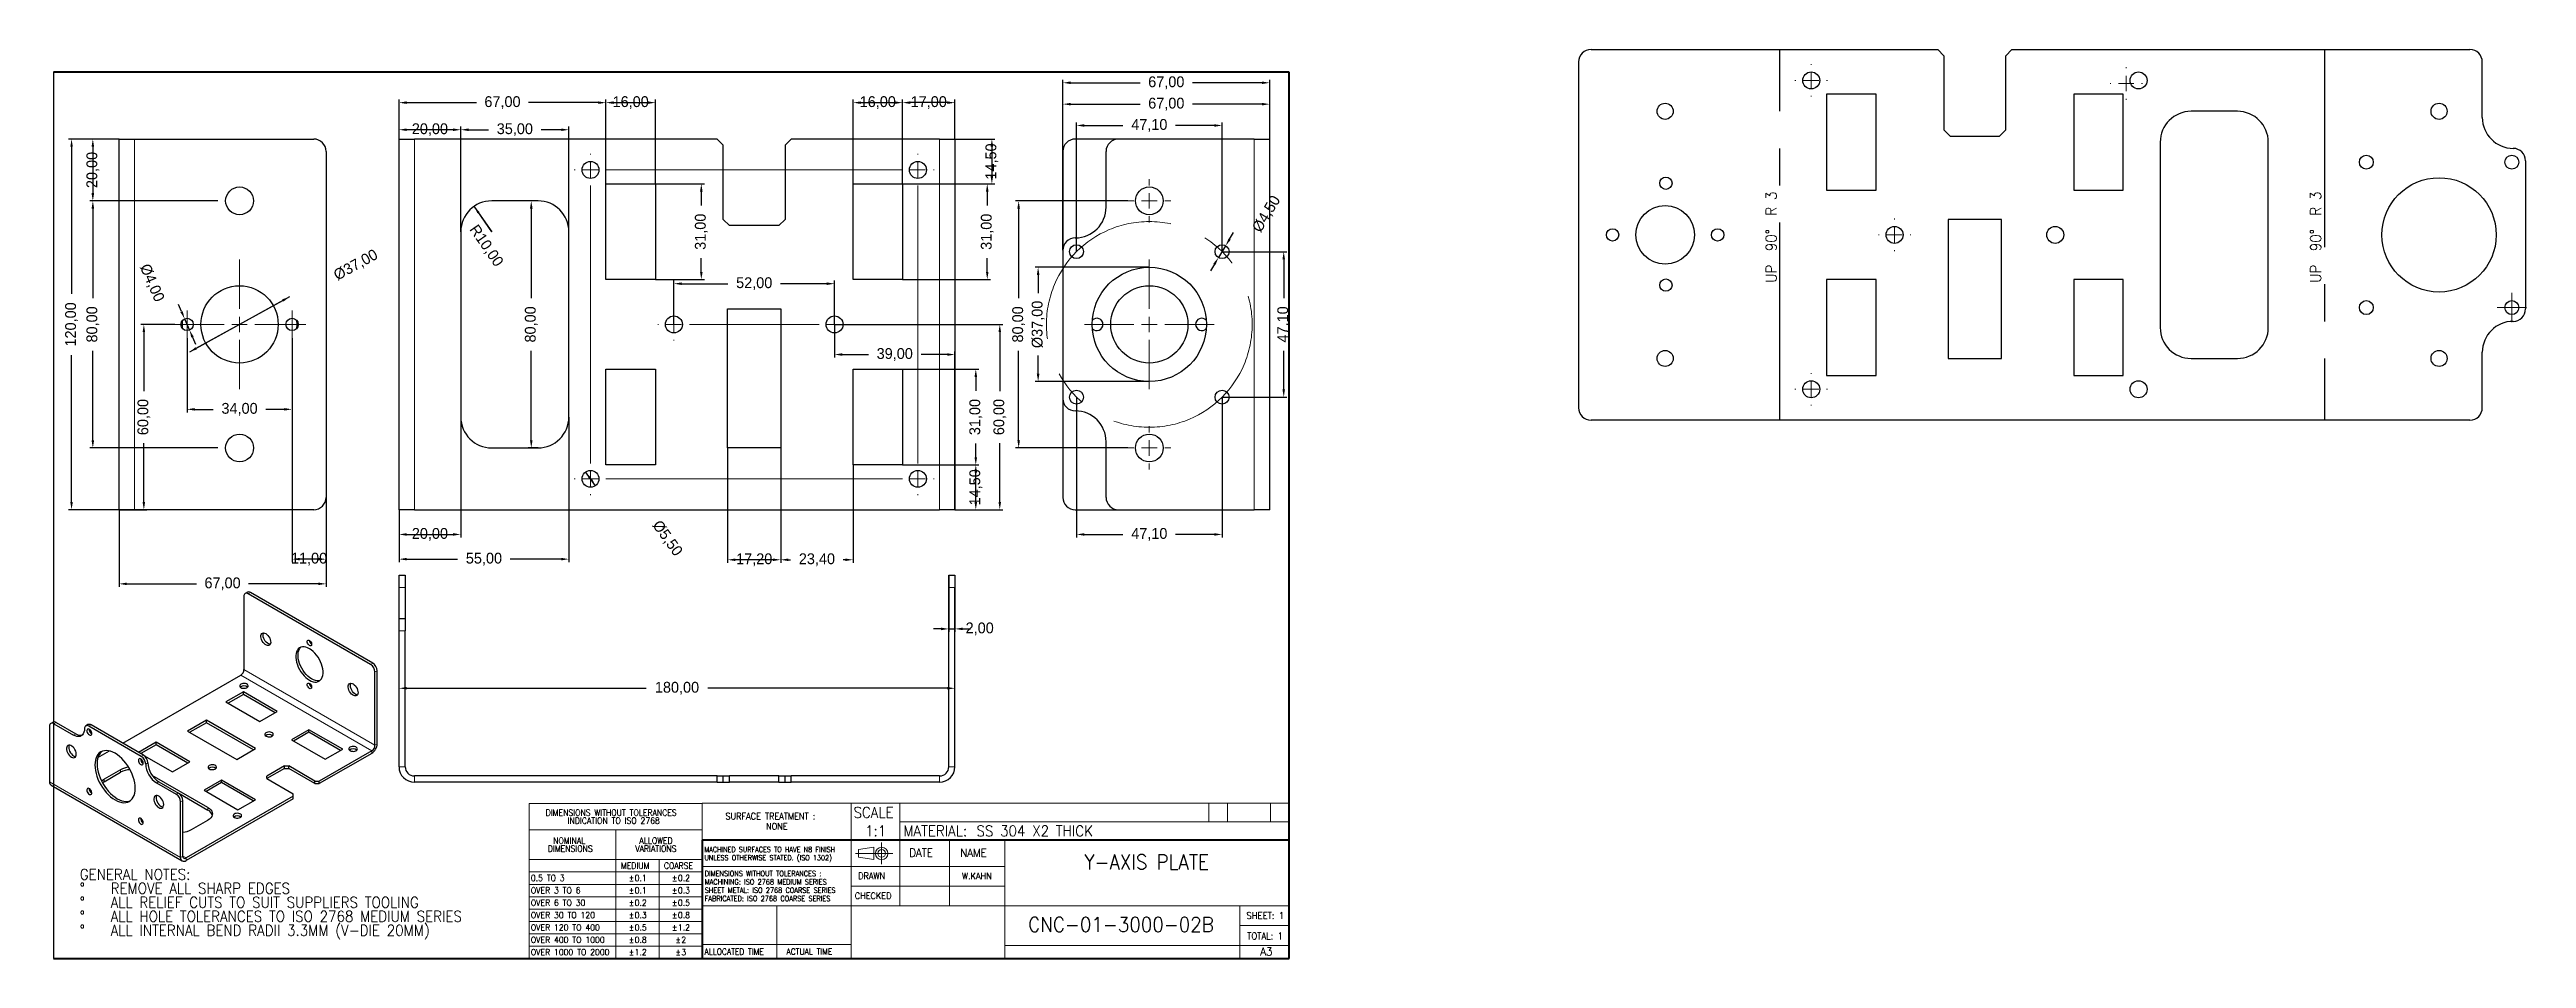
# Model space of a CAD drawing. Header units: millimetres. Extents: x 14 to 816, y 5 to 299.
import ezdxf

# ---------------------------------------------------------------- set-up
doc = ezdxf.new("R2010")
doc.units = ezdxf.units.MM
doc.header["$PDSIZE"] = -1
doc.linetypes.add('CENTERX2', pattern=[100, 64, -12, 12, -12])
doc.layers.get('0').update_dxf_attribs({"true_color": 0xffffff})
doc.layers.get('Defpoints').update_dxf_attribs({"true_color": 0xffffff})
doc.styles.add('textstyle0', font='standard')
doc.styles.add('textstyle1', font='standard')
doc.styles.add('textstyle10', font='standard')
doc.styles.add('textstyle108', font='standard')
doc.styles.add('textstyle109', font='standard')
doc.styles.add('textstyle11', font='standard')
doc.styles.add('textstyle110', font='standard')
doc.styles.add('textstyle111', font='standard')
doc.styles.add('textstyle112', font='standard')
doc.styles.add('textstyle113', font='standard')
doc.styles.add('textstyle114', font='standard')
doc.styles.add('textstyle115', font='standard')
doc.styles.add('textstyle116', font='standard')
doc.styles.add('textstyle117', font='standard')
doc.styles.add('textstyle118', font='standard')
doc.styles.add('textstyle119', font='standard')
doc.styles.add('textstyle12', font='standard')
doc.styles.add('textstyle120', font='standard')
doc.styles.add('textstyle121', font='standard')
doc.styles.add('textstyle122', font='standard')
doc.styles.add('textstyle123', font='standard')
doc.styles.add('textstyle124', font='standard')
doc.styles.add('textstyle125', font='standard')
doc.styles.add('textstyle126', font='standard')
doc.styles.add('textstyle127', font='standard')
doc.styles.add('textstyle13', font='standard')
doc.styles.add('textstyle14', font='standard')
doc.styles.add('textstyle15', font='standard')
doc.styles.add('textstyle16', font='standard')
doc.styles.add('textstyle17', font='standard')
doc.styles.add('textstyle18', font='standard')
doc.styles.add('textstyle19', font='standard')
doc.styles.add('textstyle2', font='standard')
doc.styles.add('textstyle20', font='standard')
doc.styles.add('textstyle21', font='standard')
doc.styles.add('textstyle22', font='standard')
doc.styles.add('textstyle23', font='standard')
doc.styles.add('textstyle24', font='standard')
doc.styles.add('textstyle25', font='standard')
doc.styles.add('textstyle26', font='standard')
doc.styles.add('textstyle27', font='standard')
doc.styles.add('textstyle28', font='standard')
doc.styles.add('textstyle29', font='standard')
doc.styles.add('textstyle3', font='standard')
doc.styles.add('textstyle30', font='standard')
doc.styles.add('textstyle31', font='standard')
doc.styles.add('textstyle32', font='standard')
doc.styles.add('textstyle33', font='standard')
doc.styles.add('textstyle34', font='standard')
doc.styles.add('textstyle35', font='standard')
doc.styles.add('textstyle36', font='standard')
doc.styles.add('textstyle37', font='standard')
doc.styles.add('textstyle38', font='standard')
doc.styles.add('textstyle39', font='standard')
doc.styles.add('textstyle4', font='standard')
doc.styles.add('textstyle40', font='standard')
doc.styles.add('textstyle41', font='standard')
doc.styles.add('textstyle42', font='standard')
doc.styles.add('textstyle43', font='standard')
doc.styles.add('textstyle44', font='standard')
doc.styles.add('textstyle45', font='standard')
doc.styles.add('textstyle46', font='standard')
doc.styles.add('textstyle47', font='standard')
doc.styles.add('textstyle48', font='standard')
doc.styles.add('textstyle49', font='standard')
doc.styles.add('textstyle5', font='standard')
doc.styles.add('textstyle50', font='standard')
doc.styles.add('textstyle51', font='standard')
doc.styles.add('textstyle52', font='standard')
doc.styles.add('textstyle53', font='standard')
doc.styles.add('textstyle54', font='standard')
doc.styles.add('textstyle55', font='standard')
doc.styles.add('textstyle56', font='standard')
doc.styles.add('textstyle57', font='standard')
doc.styles.add('textstyle6', font='standard')
doc.styles.add('textstyle7', font='standard')
doc.styles.add('textstyle8', font='standard')
doc.styles.add('textstyle9', font='standard')
doc.dimstyles.new('QCADDimStyle', dxfattribs={"dimtxt": 3.5, "dimasz": 2.5, "dimexe": 1, "dimexo": 0, "dimgap": 1.524, "dimtad": 1, "dimtoh": 1, "dimdec": 4, "dimzin": 0, "dimdsep": 46, "dimtxsty": 'Standard', "dimcen": 0.09, "dimadec": 0, "dimazin": 0, "dimtfac": 1, "dimtdec": 4, "dimtofl": 0, "dimtmove": 0, "dimatfit": 3, "dimfxl": 1, "dimtolj": 1, "dimtzin": 0, "dimarcsym": 0})

msp = doc.modelspace()

# ---------------------------------------------------------------- texts
at = {"color": 7, "linetype": 'Continuous', "lineweight": 0, "true_color": 0xffffff, "char_height": 3.5, "attachment_point": 2, "rotation": 90}
for insert, style in [((569.341, 238.505), 'textstyle127'), ((745.624, 238.505), 'textstyle126')]:
    msp.add_mtext('UP  90°  R 3', dxfattribs=dict(at, insert=insert, style=style))
at = {"color": 7, "linetype": 'Continuous', "lineweight": 0, "true_color": 0xffffff}
for s, insert, char_height, attachment_point, style in [('SURFACE TREATMENT :', (232.49, 52.102), 2.11667, 1, 'textstyle125'), ('NONE', (249.163, 48.826), 2.1167, 2, 'textstyle122'), ('SCALE', (273.965, 54.021), 3.5, 1, 'textstyle112'), ('1:1', (281.125, 48.044), 3.5, 2, 'textstyle119'), ('MATERIAL:', (290.118, 48.056), 3.5, 1, 'textstyle124'), ('DATE', (292.024, 40.568), 2.6458, 1, 'textstyle108'), ('NAME', (308.538, 40.546), 2.6458, 1, 'textstyle109'), ('SS 304 X2 THICK', (313.784, 48.048), 3.5, 1, 'textstyle118'), ('DRAWN', (275.456, 32.779), 2.1167, 1, 'textstyle110'), ('W.KAHN', (313.914, 32.761), 2.1167, 2, 'textstyle117'), ('Y-AXIS PLATE', (368.842, 38.613), 4.7625, 2, 'textstyle114'), ('CHECKED', (274.363, 26.373), 2.1167, 1, 'textstyle111'), ('CNC-01-3000-02B', (360.571, 18.383), 4.7625, 2, 'textstyle113'), ('SHEET: 1', (407.28, 19.981), 2.2, 2, 'textstyle115'), ('ALLOCATED TIME', (225.739, 8.178), 1.95, 1, 'textstyle120'), ('ACTUAL TIME', (252.275, 8.186), 1.95, 1, 'textstyle121'), ('TOTAL: 1', (407.198, 13.37), 2.2, 2, 'textstyle123'), ('A3', (407.62, 8.588), 2.6458, 2, 'textstyle116')]:
    msp.add_mtext(s, dxfattribs=dict(at, insert=insert, char_height=char_height, attachment_point=attachment_point, style=style))

# ---------------------------------------------------------------- blocks, each defined once
blk = doc.blocks.new('SW_NOTE_0')
at = {"color": 0, "linetype": 'Continuous', "lineweight": 0, "char_height": 3.5, "attachment_point": 1}
for s, insert, style in [('GENERAL NOTES:', (0, 4.51), 'textstyle0'), ('%%d', (0, -0.01), 'textstyle2'), ('%%d', (0, -4.54), 'textstyle4'), ('ALL RELIEF CUTS TO SUIT SUPPLIERS TOOLING', (10, -4.54), 'textstyle3'), ('REMOVE ALL SHARP EDGES', (10, -0.01), 'textstyle1'), ('%%d', (0, -9.07), 'textstyle6'), ('%%d', (0, -13.59), 'textstyle8'), ('ALL HOLE TOLERANCES TO ISO 2768 MEDIUM SERIES', (10, -9.07), 'textstyle5'), ('ALL INTERNAL BEND RADII 3.3MM (V-DIE 20MM)', (10, -13.59), 'textstyle7')]:
    blk.add_mtext(s, dxfattribs=dict(at, insert=insert, style=style))
blk = doc.blocks.new('SW_NOTE_1')
at = {"color": 0, "linetype": 'Continuous', "lineweight": 0, "char_height": 1.7, "attachment_point": 1}
for s, insert, style in [('DIMENSIONS WITHOUT TOLERANCES :', (0, 2.19), 'textstyle9'), ('SHEET METAL: ISO 2768 COARSE SERIES', (0, -3.21), 'textstyle11'), ('MACHINING: ISO 2768 MEDIUM SERIES', (0, -0.51), 'textstyle10'), ('FABRICATED: ISO 2768 COARSE SERIES', (0, -5.91), 'textstyle12')]:
    blk.add_mtext(s, dxfattribs=dict(at, insert=insert, style=style))
blk = doc.blocks.new('SW_NOTE_2')
at = {"color": 0, "linetype": 'Continuous', "lineweight": 0, "char_height": 1.67, "attachment_point": 1}
for s, insert, style in [('MACHINED SURFACES TO HAVE N8 FINISH', (0, 2.15), 'textstyle13'), ('UNLESS OTHERWISE STATED. (ISO 1302)', (0, -0.52), 'textstyle14')]:
    blk.add_mtext(s, dxfattribs=dict(at, insert=insert, style=style))
blk = doc.blocks.new('SW_TABLEANNOTATION_0')
at = {"color": 0, "linetype": 'Continuous', "lineweight": 0}
for p, q in [((0, 0), (0, -50.13)), ((56, 0), (0, 0)), ((56, -50.13), (56, 0)), ((0, -8.5), (56, -8.5)), ((28, -8.5), (28, -50.13)), ((0, -18.12), (56, -18.12)), ((0, -22.13), (56, -22.13)), ((42, -18.12), (42, -50.13)), ((0, -26.13), (56, -26.13)), ((0, -30.13), (56, -30.13)), ((0, -34.12), (56, -34.12)), ((0, -38.13), (56, -38.13)), ((0, -42.13), (56, -42.13)), ((0, -46.13), (56, -46.13)), ((0, -50.13), (56, -50.13))]:
    blk.add_line(p, q, dxfattribs=at)
at = {"color": 0, "linetype": 'Continuous', "lineweight": 0, "char_height": 2, "attachment_point": 1}
for s, insert, style in [('DIMENSIONS WITHOUT TOLERANCES', (5.31, -1.92), 'textstyle15'), ('INDICATION TO ISO 2768', (12.42, -4.51), 'textstyle16'), ('DIMENSIONS', (6.01, -13.57), 'textstyle18'), ('NOMINAL', (7.74, -10.99), 'textstyle17'), ('VARIATIONS', (34.3, -13.57), 'textstyle20'), ('ALLOWED', (35.64, -10.99), 'textstyle19'), ('0.5 TO 3', (0.5, -23.09), 'textstyle23'), ('MEDIUM', (29.67, -19.09), 'textstyle21'), ('%%p', (32.2, -23.09), 'textstyle24'), ('0.1', (34.11, -23.09), 'textstyle25'), ('COARSE', (43.58, -19.09), 'textstyle22'), ('%%p', (46.2, -23.09), 'textstyle26'), ('0.2', (48.11, -23.09), 'textstyle27'), ('OVER 3 TO 6', (0.5, -27.09), 'textstyle28'), ('OVER 6 TO 30', (0.5, -31.09), 'textstyle33'), ('%%p', (32.2, -27.09), 'textstyle29'), ('%%p', (32.2, -31.09), 'textstyle34'), ('0.1', (34.11, -27.09), 'textstyle30'), ('0.2', (34.11, -31.09), 'textstyle35'), ('%%p', (46.2, -27.09), 'textstyle31'), ('%%p', (46.2, -31.09), 'textstyle36'), ('0.3', (48.11, -27.09), 'textstyle32'), ('0.5', (48.11, -31.09), 'textstyle37'), ('OVER 30 TO 120', (0.5, -35.09), 'textstyle38'), ('OVER 120 TO 400', (0.5, -39.09), 'textstyle43'), ('%%p', (32.2, -35.09), 'textstyle39'), ('%%p', (32.2, -39.09), 'textstyle44'), ('0.3', (34.11, -35.09), 'textstyle40'), ('0.5', (34.11, -39.09), 'textstyle45'), ('%%p', (46.2, -35.09), 'textstyle41'), ('%%p', (46.2, -39.09), 'textstyle46'), ('0.8', (48.11, -35.09), 'textstyle42'), ('1.2', (48.11, -39.09), 'textstyle47'), ('OVER 400 TO 1000', (0.5, -43.09), 'textstyle48'), ('OVER 1000 TO 2000', (0.5, -47.09), 'textstyle53'), ('%%p', (32.2, -43.09), 'textstyle49'), ('%%p', (32.2, -47.09), 'textstyle54'), ('0.8', (34.11, -43.09), 'textstyle50'), ('1.2', (34.11, -47.09), 'textstyle55'), ('%%p', (47.31, -43.09), 'textstyle51'), ('%%p', (47.31, -47.09), 'textstyle56'), ('2', (49.21, -43.09), 'textstyle52'), ('3', (49.21, -47.09), 'textstyle57')]:
    blk.add_mtext(s, dxfattribs=dict(at, insert=insert, style=style))
blk = doc.blocks.new('*D68')
at = {"color": 0, "linetype": 'Continuous', "lineweight": -2}
for p, q in [((146.82, 180.28), (146.82, 141.28)), ((126.82, 150.28), (126.82, 141.28)), ((129.32, 142.28), (144.32, 142.28))]:
    blk.add_line(p, q, dxfattribs=at)
at = {"color": 0}
for points in [[(129.32, 142.7), (129.32, 141.87), (126.82, 142.28)], [(144.32, 141.87), (144.32, 142.7), (146.82, 142.28)]]:
    blk.add_solid(points, dxfattribs=at)
at = {"layer": 'Defpoints', "color": 0}
for p in [(146.82, 180.28), (126.82, 150.28), (146.82, 142.28)]:
    blk.add_point(p, dxfattribs=at)
at = {"color": 0, "lineweight": 0, "insert": (136.82, 142.28), "char_height": 3.5, "attachment_point": 5}
blk.add_mtext('20,00', dxfattribs=at)
blk = doc.blocks.new('*D69')
at = {"color": 0, "linetype": 'Continuous', "lineweight": -2}
for p, q in [((181.82, 180.28), (181.82, 133.28)), ((126.82, 150.28), (126.82, 133.28)), ((129.32, 134.28), (145.79, 134.28)), ((179.32, 134.28), (162.84, 134.28))]:
    blk.add_line(p, q, dxfattribs=at)
at = {"color": 0}
for points in [[(129.32, 134.7), (129.32, 133.87), (126.82, 134.28)], [(179.32, 133.87), (179.32, 134.7), (181.82, 134.28)]]:
    blk.add_solid(points, dxfattribs=at)
at = {"layer": 'Defpoints', "color": 0}
for p in [(181.82, 180.28), (126.82, 150.28), (181.82, 134.28)]:
    blk.add_point(p, dxfattribs=at)
at = {"color": 0, "lineweight": 0, "insert": (154.32, 134.28), "char_height": 3.5, "attachment_point": 5}
blk.add_mtext('55,00', dxfattribs=at)
blk = doc.blocks.new('*D70')
at = {"color": 0, "linetype": 'Continuous', "lineweight": -2}
for p, q in [((273.82, 255.78), (273.82, 283.08)), ((276.32, 282.08), (287.32, 282.08)), ((289.82, 255.78), (289.82, 283.08))]:
    blk.add_line(p, q, dxfattribs=at)
at = {"color": 0}
for points in [[(276.32, 282.5), (276.32, 281.66), (273.82, 282.08)], [(287.32, 281.66), (287.32, 282.5), (289.82, 282.08)]]:
    blk.add_solid(points, dxfattribs=at)
at = {"layer": 'Defpoints', "color": 0}
for p in [(289.82, 282.08), (273.82, 255.78), (289.82, 255.78)]:
    blk.add_point(p, dxfattribs=at)
at = {"color": 0, "lineweight": 0, "insert": (281.82, 282.08), "char_height": 3.5, "attachment_point": 5}
blk.add_mtext('16,00', dxfattribs=at)
blk = doc.blocks.new('*D71')
at = {"color": 0, "linetype": 'Continuous', "lineweight": -2}
for p, q in [((171.82, 250.28), (168.64, 250.28)), ((169.64, 247.78), (169.64, 218.81)), ((169.64, 172.78), (169.64, 201.76)), ((171.82, 170.28), (168.64, 170.28))]:
    blk.add_line(p, q, dxfattribs=at)
at = {"color": 0}
for points in [[(170.06, 247.78), (169.22, 247.78), (169.64, 250.28)], [(169.22, 172.78), (170.06, 172.78), (169.64, 170.28)]]:
    blk.add_solid(points, dxfattribs=at)
at = {"layer": 'Defpoints', "color": 0}
for p in [(169.64, 250.28), (171.82, 250.28), (171.82, 170.28)]:
    blk.add_point(p, dxfattribs=at)
at = {"color": 0, "lineweight": 0, "insert": (169.64, 210.28), "char_height": 3.5, "attachment_point": 5, "rotation": 90}
blk.add_mtext('80,00', dxfattribs=at)
blk = doc.blocks.new('*D72')
at = {"color": 0, "linetype": 'Continuous', "lineweight": -2}
for p, q in [((146.82, 240.28), (146.82, 274.31)), ((149.32, 273.31), (155.79, 273.31)), ((179.32, 273.31), (172.84, 273.31)), ((181.82, 240.28), (181.82, 274.31))]:
    blk.add_line(p, q, dxfattribs=at)
at = {"color": 0}
for points in [[(149.32, 273.72), (149.32, 272.89), (146.82, 273.31)], [(179.32, 272.89), (179.32, 273.72), (181.82, 273.31)]]:
    blk.add_solid(points, dxfattribs=at)
at = {"layer": 'Defpoints', "color": 0}
for p in [(146.82, 273.31), (146.82, 240.28), (181.82, 240.28)]:
    blk.add_point(p, dxfattribs=at)
at = {"color": 0, "lineweight": 0, "insert": (164.32, 273.31), "char_height": 3.5, "attachment_point": 5}
blk.add_mtext('35,00', dxfattribs=at)
blk = doc.blocks.new('*D73')
at = {"color": 0, "linetype": 'Continuous', "lineweight": -2}
for p, q in [((126.82, 231.58), (126.82, 274.31)), ((144.32, 273.31), (129.32, 273.31)), ((146.82, 240.28), (146.82, 274.31))]:
    blk.add_line(p, q, dxfattribs=at)
at = {"color": 0}
for points in [[(129.32, 273.72), (129.32, 272.89), (126.82, 273.31)], [(144.32, 272.89), (144.32, 273.72), (146.82, 273.31)]]:
    blk.add_solid(points, dxfattribs=at)
at = {"layer": 'Defpoints', "color": 0}
for p in [(126.82, 273.31), (146.82, 240.28), (126.82, 231.58)]:
    blk.add_point(p, dxfattribs=at)
at = {"color": 0, "lineweight": 0, "insert": (136.82, 273.31), "char_height": 3.5, "attachment_point": 5}
blk.add_mtext('20,00', dxfattribs=at)
blk = doc.blocks.new('*D74')
at = {"color": 0, "linetype": 'Continuous', "lineweight": -2}
for p, q in [((156.82, 240.28), (151.13, 248.51)), ((152.55, 246.45), (156.82, 240.28))]:
    blk.add_line(p, q, dxfattribs=at)
at = {"color": 0}
blk.add_solid([(152.89, 246.69), (152.21, 246.21), (151.13, 248.51)], dxfattribs=at)
at = {"layer": 'Defpoints', "color": 0}
for p in [(151.13, 248.51), (156.82, 240.28)]:
    blk.add_point(p, dxfattribs=at)
at = {"color": 0, "lineweight": 0, "insert": (154.94, 235.65), "char_height": 3.5, "attachment_point": 5, "rotation": 304.65824}
blk.add_mtext('R10,00', dxfattribs=at)
blk = doc.blocks.new('*D75')
at = {"color": 0, "linetype": 'Continuous', "lineweight": -2}
for p, q in [((289.82, 164.78), (314.56, 164.78)), ((313.56, 152.78), (313.56, 162.28)), ((306.82, 150.28), (314.56, 150.28))]:
    blk.add_line(p, q, dxfattribs=at)
at = {"color": 0}
for points in [[(313.98, 162.28), (313.14, 162.28), (313.56, 164.78)], [(313.14, 152.78), (313.98, 152.78), (313.56, 150.28)]]:
    blk.add_solid(points, dxfattribs=at)
at = {"layer": 'Defpoints', "color": 0}
for p in [(289.82, 164.78), (313.56, 164.78), (306.82, 150.28)]:
    blk.add_point(p, dxfattribs=at)
at = {"color": 0, "lineweight": 0, "insert": (313.56, 157.53), "char_height": 3.5, "attachment_point": 5, "rotation": 90}
blk.add_mtext('14,50', dxfattribs=at)
blk = doc.blocks.new('*D76')
at = {"color": 0, "linetype": 'Continuous', "lineweight": -2}
for p, q in [((289.82, 195.78), (314.56, 195.78)), ((313.56, 193.28), (313.56, 188.81)), ((313.56, 167.28), (313.56, 171.76)), ((289.82, 164.78), (314.56, 164.78))]:
    blk.add_line(p, q, dxfattribs=at)
at = {"color": 0}
for points in [[(313.98, 193.28), (313.14, 193.28), (313.56, 195.78)], [(313.14, 167.28), (313.98, 167.28), (313.56, 164.78)]]:
    blk.add_solid(points, dxfattribs=at)
at = {"layer": 'Defpoints', "color": 0}
for p in [(289.82, 195.78), (289.82, 164.78), (313.56, 164.78)]:
    blk.add_point(p, dxfattribs=at)
at = {"color": 0, "lineweight": 0, "insert": (313.56, 180.28), "char_height": 3.5, "attachment_point": 5, "rotation": 90}
blk.add_mtext('31,00', dxfattribs=at)
blk = doc.blocks.new('*D77')
at = {"color": 0, "linetype": 'Continuous', "lineweight": -2}
for p, q in [((306.82, 270.28), (319.77, 270.28)), ((318.77, 267.78), (318.77, 258.28)), ((289.82, 255.78), (319.77, 255.78))]:
    blk.add_line(p, q, dxfattribs=at)
at = {"color": 0}
for points in [[(319.18, 267.78), (318.35, 267.78), (318.77, 270.28)], [(318.35, 258.28), (319.18, 258.28), (318.77, 255.78)]]:
    blk.add_solid(points, dxfattribs=at)
at = {"layer": 'Defpoints', "color": 0}
for p in [(306.82, 270.28), (289.82, 255.78), (318.77, 255.78)]:
    blk.add_point(p, dxfattribs=at)
at = {"color": 0, "lineweight": 0, "insert": (318.77, 263.03), "char_height": 3.5, "attachment_point": 5, "rotation": 90}
blk.add_mtext('14,50', dxfattribs=at)
blk = doc.blocks.new('*D78')
at = {"color": 0, "linetype": 'Continuous', "lineweight": -2}
for p, q in [((289.82, 255.78), (318.27, 255.78)), ((317.27, 253.28), (317.27, 248.81)), ((289.82, 224.78), (318.27, 224.78)), ((317.27, 227.28), (317.27, 231.76))]:
    blk.add_line(p, q, dxfattribs=at)
at = {"color": 0}
for points in [[(317.68, 253.28), (316.85, 253.28), (317.27, 255.78)], [(316.85, 227.28), (317.68, 227.28), (317.27, 224.78)]]:
    blk.add_solid(points, dxfattribs=at)
at = {"layer": 'Defpoints', "color": 0}
for p in [(289.82, 255.78), (289.82, 224.78), (317.27, 224.78)]:
    blk.add_point(p, dxfattribs=at)
at = {"color": 0, "lineweight": 0, "insert": (317.27, 240.28), "char_height": 3.5, "attachment_point": 5, "rotation": 90}
blk.add_mtext('31,00', dxfattribs=at)
blk = doc.blocks.new('*D79')
at = {"color": 0, "linetype": 'Continuous', "lineweight": -2}
for p, q in [((193.82, 255.78), (193.82, 283.08)), ((196.32, 282.08), (207.32, 282.08)), ((209.82, 255.78), (209.82, 283.08))]:
    blk.add_line(p, q, dxfattribs=at)
at = {"color": 0}
for points in [[(196.32, 282.5), (196.32, 281.66), (193.82, 282.08)], [(207.32, 281.66), (207.32, 282.5), (209.82, 282.08)]]:
    blk.add_solid(points, dxfattribs=at)
at = {"layer": 'Defpoints', "color": 0}
for p in [(209.82, 282.08), (193.82, 255.78), (209.82, 255.78)]:
    blk.add_point(p, dxfattribs=at)
at = {"color": 0, "lineweight": 0, "insert": (201.82, 282.08), "char_height": 3.5, "attachment_point": 5}
blk.add_mtext('16,00', dxfattribs=at)
blk = doc.blocks.new('*D80')
at = {"color": 0, "linetype": 'Continuous', "lineweight": -2}
for p, q in [((126.82, 270.28), (126.82, 283.08)), ((129.32, 282.08), (151.87, 282.08)), ((191.32, 282.08), (168.76, 282.08)), ((193.82, 255.78), (193.82, 283.08))]:
    blk.add_line(p, q, dxfattribs=at)
at = {"color": 0}
for points in [[(129.32, 282.5), (129.32, 281.66), (126.82, 282.08)], [(191.32, 281.66), (191.32, 282.5), (193.82, 282.08)]]:
    blk.add_solid(points, dxfattribs=at)
at = {"layer": 'Defpoints', "color": 0}
for p in [(126.82, 282.08), (126.82, 270.28), (193.82, 255.78)]:
    blk.add_point(p, dxfattribs=at)
at = {"color": 0, "lineweight": 0, "insert": (160.32, 282.08), "char_height": 3.5, "attachment_point": 5}
blk.add_mtext('67,00', dxfattribs=at)
blk = doc.blocks.new('*D81')
at = {"color": 0, "linetype": 'Continuous', "lineweight": -2}
for p, q in [((289.82, 255.78), (289.82, 283.08)), ((304.32, 282.08), (292.32, 282.08)), ((306.82, 270.28), (306.82, 283.08))]:
    blk.add_line(p, q, dxfattribs=at)
at = {"color": 0}
for points in [[(292.32, 282.5), (292.32, 281.66), (289.82, 282.08)], [(304.32, 281.66), (304.32, 282.5), (306.82, 282.08)]]:
    blk.add_solid(points, dxfattribs=at)
at = {"layer": 'Defpoints', "color": 0}
for p in [(289.82, 282.08), (306.82, 270.28), (289.82, 255.78)]:
    blk.add_point(p, dxfattribs=at)
at = {"color": 0, "lineweight": 0, "insert": (298.32, 282.08), "char_height": 3.5, "attachment_point": 5}
blk.add_mtext('17,00', dxfattribs=at)
blk = doc.blocks.new('*D82')
at = {"color": 0, "linetype": 'Continuous', "lineweight": -2}
for p, q in [((233.22, 170.28), (233.22, 133.08)), ((250.42, 170.28), (250.42, 133.08)), ((247.92, 134.08), (235.72, 134.08))]:
    blk.add_line(p, q, dxfattribs=at)
at = {"color": 0}
for points in [[(235.72, 134.49), (235.72, 133.66), (233.22, 134.08)], [(247.92, 133.66), (247.92, 134.49), (250.42, 134.08)]]:
    blk.add_solid(points, dxfattribs=at)
at = {"layer": 'Defpoints', "color": 0}
for p in [(233.22, 170.28), (250.42, 170.28), (233.22, 134.08)]:
    blk.add_point(p, dxfattribs=at)
at = {"color": 0, "lineweight": 0, "insert": (241.82, 134.08), "char_height": 3.5, "attachment_point": 5}
blk.add_mtext('17,20', dxfattribs=at)
blk = doc.blocks.new('*D83')
at = {"color": 0, "linetype": 'Continuous', "lineweight": -2}
for p, q in [((250.42, 170.28), (250.42, 133.08)), ((273.82, 164.78), (273.82, 133.08)), ((252.92, 134.08), (253.59, 134.08)), ((271.32, 134.08), (270.64, 134.08))]:
    blk.add_line(p, q, dxfattribs=at)
at = {"color": 0}
for points in [[(252.92, 134.49), (252.92, 133.66), (250.42, 134.08)], [(271.32, 133.66), (271.32, 134.49), (273.82, 134.08)]]:
    blk.add_solid(points, dxfattribs=at)
at = {"layer": 'Defpoints', "color": 0}
for p in [(250.42, 170.28), (273.82, 164.78), (250.42, 134.08)]:
    blk.add_point(p, dxfattribs=at)
at = {"color": 0, "lineweight": 0, "insert": (262.12, 134.08), "char_height": 3.5, "attachment_point": 5}
blk.add_mtext('23,40', dxfattribs=at)
blk = doc.blocks.new('*D84')
at = {"color": 0, "linetype": 'Continuous', "lineweight": -2}
for p, q in [((215.82, 210.28), (215.82, 224.46)), ((218.32, 223.46), (233.29, 223.46)), ((265.32, 223.46), (250.34, 223.46)), ((267.82, 210.28), (267.82, 224.46))]:
    blk.add_line(p, q, dxfattribs=at)
at = {"color": 0}
for points in [[(218.32, 223.88), (218.32, 223.04), (215.82, 223.46)], [(265.32, 223.04), (265.32, 223.88), (267.82, 223.46)]]:
    blk.add_solid(points, dxfattribs=at)
at = {"layer": 'Defpoints', "color": 0}
for p in [(215.82, 223.46), (215.82, 210.28), (267.82, 210.28)]:
    blk.add_point(p, dxfattribs=at)
at = {"color": 0, "lineweight": 0, "insert": (241.82, 223.46), "char_height": 3.5, "attachment_point": 5}
blk.add_mtext('52,00', dxfattribs=at)
blk = doc.blocks.new('*D85')
at = {"color": 0, "linetype": 'Continuous', "lineweight": -2}
for p, q in [((267.82, 210.28), (267.82, 199.53)), ((270.32, 200.53), (278.79, 200.53)), ((304.32, 200.53), (295.84, 200.53)), ((306.82, 150.28), (306.82, 201.53))]:
    blk.add_line(p, q, dxfattribs=at)
at = {"color": 0}
for points in [[(270.32, 200.94), (270.32, 200.11), (267.82, 200.53)], [(304.32, 200.11), (304.32, 200.94), (306.82, 200.53)]]:
    blk.add_solid(points, dxfattribs=at)
at = {"layer": 'Defpoints', "color": 0}
for p in [(267.82, 210.28), (267.82, 200.53), (306.82, 150.28)]:
    blk.add_point(p, dxfattribs=at)
at = {"color": 0, "lineweight": 0, "insert": (287.32, 200.53), "char_height": 3.5, "attachment_point": 5}
blk.add_mtext('39,00', dxfattribs=at)
blk = doc.blocks.new('*D86')
at = {"color": 0, "linetype": 'Continuous', "lineweight": -2}
for p, q in [((190.42, 158.05), (187.21, 162.52)), ((188.67, 160.49), (188.96, 160.08))]:
    blk.add_line(p, q, dxfattribs=at)
at = {"color": 0}
for points in [[(189.01, 160.73), (188.33, 160.24), (187.21, 162.52)], [(188.62, 159.84), (189.3, 160.32), (190.42, 158.05)]]:
    blk.add_solid(points, dxfattribs=at)
at = {"layer": 'Defpoints', "color": 0}
for p in [(187.21, 162.52), (190.42, 158.05)]:
    blk.add_point(p, dxfattribs=at)
at = {"color": 0, "lineweight": 0, "insert": (213.58, 140.94), "char_height": 3.5, "attachment_point": 5, "rotation": 305.66925}
blk.add_mtext('%%c5,50', dxfattribs=at)
blk = doc.blocks.new('*D87')
at = {"color": 0, "linetype": 'Continuous', "lineweight": -2}
for p, q in [((267.82, 210.28), (322.33, 210.28)), ((321.33, 207.78), (321.33, 188.72)), ((321.33, 152.78), (321.33, 171.84)), ((306.82, 150.28), (322.33, 150.28))]:
    blk.add_line(p, q, dxfattribs=at)
at = {"color": 0}
for points in [[(321.74, 207.78), (320.91, 207.78), (321.33, 210.28)], [(320.91, 152.78), (321.74, 152.78), (321.33, 150.28)]]:
    blk.add_solid(points, dxfattribs=at)
at = {"layer": 'Defpoints', "color": 0}
for p in [(267.82, 210.28), (306.82, 150.28), (321.33, 150.28)]:
    blk.add_point(p, dxfattribs=at)
at = {"color": 0, "lineweight": 0, "insert": (321.33, 180.28), "char_height": 3.5, "attachment_point": 5, "rotation": 90}
blk.add_mtext('60,00', dxfattribs=at)
blk = doc.blocks.new('*D88')
at = {"color": 0, "linetype": 'Continuous', "lineweight": -2}
for p, q in [((209.82, 255.78), (225.69, 255.78)), ((224.69, 253.28), (224.69, 248.81)), ((209.82, 224.78), (225.69, 224.78)), ((224.69, 227.28), (224.69, 231.76))]:
    blk.add_line(p, q, dxfattribs=at)
at = {"color": 0}
for points in [[(225.11, 253.28), (224.28, 253.28), (224.69, 255.78)], [(224.28, 227.28), (225.11, 227.28), (224.69, 224.78)]]:
    blk.add_solid(points, dxfattribs=at)
at = {"layer": 'Defpoints', "color": 0}
for p in [(209.82, 255.78), (209.82, 224.78), (224.69, 224.78)]:
    blk.add_point(p, dxfattribs=at)
at = {"color": 0, "lineweight": 0, "insert": (224.69, 240.28), "char_height": 3.5, "attachment_point": 5, "rotation": 90}
blk.add_mtext('31,00', dxfattribs=at)
blk = doc.blocks.new('SW_CENTERMARKSYMBOL_0')
at = {"color": 0, "linetype": 'Continuous', "lineweight": 0}
for p, q in [((-5, 0), (-5.25, 0)), ((0, 0), (-2.5, 0)), ((0, 5), (0, 5.25)), ((0, 0), (0, 2.5)), ((0, 0), (0, -2.5)), ((0, 0), (2.5, 0)), ((5, 0), (5.25, 0)), ((0, -5), (0, -5.25))]:
    blk.add_line(p, q, dxfattribs=at)
blk = doc.blocks.new('SW_CENTERMARKSYMBOL_1')
at = {"color": 0, "linetype": 'Continuous', "lineweight": 0}
for p, q in [((-5, 0), (-5.25, 0)), ((0, 0), (-2.5, 0)), ((0, 5), (0, 5.25)), ((0, 0), (0, 2.5)), ((0, 0), (0, -2.5)), ((0, 0), (2.5, 0)), ((5, 0), (5.25, 0)), ((0, -5), (0, -5.25))]:
    blk.add_line(p, q, dxfattribs=at)
blk = doc.blocks.new('SW_CENTERMARKSYMBOL_2')
at = {"color": 0, "linetype": 'Continuous', "lineweight": 0}
for p, q in [((-5, 0), (-5.25, 0)), ((0, 0), (-2.5, 0)), ((0, 5), (0, 5.25)), ((0, 0), (0, 2.5)), ((0, 0), (0, -2.5)), ((0, 0), (2.5, 0)), ((5, 0), (5.25, 0)), ((0, -5), (0, -5.25))]:
    blk.add_line(p, q, dxfattribs=at)
blk = doc.blocks.new('SW_CENTERMARKSYMBOL_3')
at = {"color": 0, "linetype": 'Continuous', "lineweight": 0}
for p, q in [((-5, 0), (-5.25, 0)), ((0, 0), (-2.5, 0)), ((0, 5), (0, 5.25)), ((0, 0), (0, 2.5)), ((0, 0), (0, -2.5)), ((0, 0), (2.5, 0)), ((5, 0), (5.25, 0)), ((0, -95), (0, -5)), ((-27, -45), (-27, -44.75)), ((-27, -50), (-27, -47.5)), ((-32, -50), (-32.25, -50)), ((-27, -50), (-29.5, -50)), ((-27, -50), (-27, -52.5)), ((-27, -50), (-24.5, -50)), ((-27, -55), (-27, -55.25)), ((-22, -50), (-21.75, -50)), ((-5, -100), (-5.25, -100)), ((0, -100), (-2.5, -100)), ((0, -100), (0, -97.5)), ((0, -100), (0, -102.5)), ((0, -100), (2.5, -100)), ((5, -100), (5.25, -100)), ((0, -105), (0, -105.25))]:
    blk.add_line(p, q, dxfattribs=at)
blk = doc.blocks.new('SW_CENTERMARKSYMBOL_4')
at = {"color": 0, "linetype": 'Continuous', "lineweight": 0}
for p, q in [((-5, 0), (-5.25, 0)), ((0, 0), (-2.5, 0)), ((0, 5), (0, 5.25)), ((0, 0), (0, 2.5)), ((0, 0), (0, -2.5)), ((0, 0), (2.5, 0)), ((5, 0), (101, 0)), ((106, 0), (103.5, 0)), ((106, 5), (106, 5.25)), ((106, 0), (106, 2.5)), ((106, 0), (106, -2.5)), ((106, 0), (108.5, 0)), ((111, 0), (111.25, 0)), ((0, -95), (0, -5)), ((106, -95), (106, -5)), ((27, -45), (27, -44.75)), ((27, -50), (27, -47.5)), ((79, -45), (79, -44.75)), ((79, -50), (79, -47.5)), ((22, -50), (21.75, -50)), ((27, -50), (24.5, -50)), ((27, -50), (27, -52.5)), ((27, -50), (29.5, -50)), ((27, -55), (27, -55.25)), ((32, -50), (74, -50)), ((79, -50), (76.5, -50)), ((79, -50), (79, -52.5)), ((79, -50), (81.5, -50)), ((79, -55), (79, -55.25)), ((84, -50), (84.25, -50)), ((-5, -100), (-5.25, -100)), ((0, -100), (-2.5, -100)), ((0, -100), (0, -97.5)), ((0, -100), (0, -102.5)), ((0, -100), (2.5, -100)), ((5, -100), (101, -100)), ((106, -100), (103.5, -100)), ((106, -100), (106, -97.5)), ((106, -100), (106, -102.5)), ((106, -100), (108.5, -100)), ((111, -100), (111.25, -100)), ((0, -105), (0, -105.25)), ((106, -105), (106, -105.25))]:
    blk.add_line(p, q, dxfattribs=at)
blk = doc.blocks.new('*D89')
at = {"color": 0, "linetype": 'Continuous', "lineweight": -2}
for p, q in [((346.19, 233.83), (346.19, 275.69)), ((348.69, 274.69), (361.21, 274.69)), ((390.79, 274.69), (378.26, 274.69)), ((393.29, 233.83), (393.29, 275.69))]:
    blk.add_line(p, q, dxfattribs=at)
at = {"color": 0}
for points in [[(348.69, 275.1), (348.69, 274.27), (346.19, 274.69)], [(390.79, 274.27), (390.79, 275.1), (393.29, 274.69)]]:
    blk.add_solid(points, dxfattribs=at)
at = {"layer": 'Defpoints', "color": 0}
for p in [(393.29, 274.69), (346.19, 233.83), (393.29, 233.83)]:
    blk.add_point(p, dxfattribs=at)
at = {"color": 0, "lineweight": 0, "insert": (369.74, 274.69), "char_height": 3.5, "attachment_point": 5}
blk.add_mtext('47,10', dxfattribs=at)
blk = doc.blocks.new('*D90')
at = {"color": 0, "linetype": 'Continuous', "lineweight": -2}
for p, q in [((393.29, 233.83), (414.26, 233.83)), ((413.26, 231.33), (413.26, 218.81)), ((413.26, 189.23), (413.26, 201.76)), ((393.29, 186.73), (414.26, 186.73))]:
    blk.add_line(p, q, dxfattribs=at)
at = {"color": 0}
for points in [[(413.67, 231.33), (412.84, 231.33), (413.26, 233.83)], [(412.84, 189.23), (413.67, 189.23), (413.26, 186.73)]]:
    blk.add_solid(points, dxfattribs=at)
at = {"layer": 'Defpoints', "color": 0}
for p in [(393.29, 233.83), (393.29, 186.73), (413.26, 186.73)]:
    blk.add_point(p, dxfattribs=at)
at = {"color": 0, "lineweight": 0, "insert": (413.26, 210.28), "char_height": 3.5, "attachment_point": 5, "rotation": 90}
blk.add_mtext('47,10', dxfattribs=at)
blk = doc.blocks.new('*D91')
at = {"color": 0, "linetype": 'Continuous', "lineweight": -2}
for p, q in [((369.74, 228.78), (332.74, 228.78)), ((333.74, 226.28), (333.74, 220.39)), ((333.74, 194.28), (333.74, 200.18)), ((369.74, 191.78), (332.74, 191.78))]:
    blk.add_line(p, q, dxfattribs=at)
at = {"color": 0}
for points in [[(334.16, 226.28), (333.32, 226.28), (333.74, 228.78)], [(333.32, 194.28), (334.16, 194.28), (333.74, 191.78)]]:
    blk.add_solid(points, dxfattribs=at)
at = {"layer": 'Defpoints', "color": 0}
for p in [(369.74, 228.78), (333.74, 191.78), (369.74, 191.78)]:
    blk.add_point(p, dxfattribs=at)
at = {"color": 0, "lineweight": 0, "insert": (333.74, 210.28), "char_height": 3.5, "attachment_point": 5, "rotation": 90}
blk.add_mtext('%%c37,00', dxfattribs=at)
blk = doc.blocks.new('*D92')
at = {"color": 0, "linetype": 'Continuous', "lineweight": -2}
for p, q in [((362.74, 250.28), (326.44, 250.28)), ((327.44, 247.78), (327.44, 218.81)), ((327.44, 172.78), (327.44, 201.76)), ((362.74, 170.28), (326.44, 170.28))]:
    blk.add_line(p, q, dxfattribs=at)
at = {"color": 0}
for points in [[(327.85, 247.78), (327.02, 247.78), (327.44, 250.28)], [(327.02, 172.78), (327.85, 172.78), (327.44, 170.28)]]:
    blk.add_solid(points, dxfattribs=at)
at = {"layer": 'Defpoints', "color": 0}
for p in [(362.74, 250.28), (327.44, 170.28), (362.74, 170.28)]:
    blk.add_point(p, dxfattribs=at)
at = {"color": 0, "lineweight": 0, "insert": (327.44, 210.28), "char_height": 3.5, "attachment_point": 5, "rotation": 90}
blk.add_mtext('80,00', dxfattribs=at)
blk = doc.blocks.new('*D93')
at = {"color": 0, "linetype": 'Continuous', "lineweight": -2}
for p, q in [((394.45, 235.76), (392.12, 231.91)), ((395.75, 237.9), (397.04, 240.03)), ((390.83, 229.77), (389.53, 227.63))]:
    blk.add_line(p, q, dxfattribs=at)
at = {"color": 0}
for points in [[(395.39, 238.11), (396.11, 237.68), (394.45, 235.76)], [(391.18, 229.55), (390.47, 229.99), (392.12, 231.91)]]:
    blk.add_solid(points, dxfattribs=at)
at = {"layer": 'Defpoints', "color": 0}
for p in [(394.45, 235.76), (392.12, 231.91)]:
    blk.add_point(p, dxfattribs=at)
at = {"color": 0, "lineweight": 0, "insert": (407.8, 245.95), "char_height": 3.5, "attachment_point": 5, "rotation": 58.80431}
blk.add_mtext('%%c4,50', dxfattribs=at)
blk = doc.blocks.new('*D94')
at = {"color": 0, "linetype": 'Continuous', "lineweight": -2}
for p, q in [((341.74, 234.28), (341.74, 282.59)), ((344.24, 281.59), (366.8, 281.59)), ((406.24, 281.59), (383.68, 281.59)), ((408.74, 270.28), (408.74, 282.59))]:
    blk.add_line(p, q, dxfattribs=at)
at = {"color": 0}
for points in [[(344.24, 282), (344.24, 281.17), (341.74, 281.59)], [(406.24, 281.17), (406.24, 282), (408.74, 281.59)]]:
    blk.add_solid(points, dxfattribs=at)
at = {"layer": 'Defpoints', "color": 0}
for p in [(341.74, 281.59), (408.74, 270.28), (341.74, 234.28)]:
    blk.add_point(p, dxfattribs=at)
at = {"color": 0, "lineweight": 0, "insert": (375.24, 281.59), "char_height": 3.5, "attachment_point": 5}
blk.add_mtext('67,00', dxfattribs=at)
blk = doc.blocks.new('*D95')
at = {"color": 0, "linetype": 'Continuous', "lineweight": -2}
for p, q in [((341.74, 234.28), (341.74, 289.51)), ((408.74, 270.28), (408.74, 289.51)), ((344.24, 288.51), (366.8, 288.51)), ((406.24, 288.51), (383.68, 288.51))]:
    blk.add_line(p, q, dxfattribs=at)
at = {"color": 0}
for points in [[(344.24, 288.93), (344.24, 288.1), (341.74, 288.51)], [(406.24, 288.1), (406.24, 288.93), (408.74, 288.51)]]:
    blk.add_solid(points, dxfattribs=at)
at = {"layer": 'Defpoints', "color": 0}
for p in [(408.74, 288.51), (408.74, 270.28), (341.74, 234.28)]:
    blk.add_point(p, dxfattribs=at)
at = {"color": 0, "lineweight": 0, "insert": (375.24, 288.51), "char_height": 3.5, "attachment_point": 5}
blk.add_mtext('67,00', dxfattribs=at)
blk = doc.blocks.new('*D96')
at = {"color": 0, "linetype": 'Continuous', "lineweight": -2}
for p, q in [((346.19, 186.73), (346.19, 141.28)), ((393.29, 186.73), (393.29, 141.28)), ((348.69, 142.28), (361.21, 142.28)), ((390.79, 142.28), (378.26, 142.28))]:
    blk.add_line(p, q, dxfattribs=at)
at = {"color": 0}
for points in [[(348.69, 142.7), (348.69, 141.87), (346.19, 142.28)], [(390.79, 141.87), (390.79, 142.7), (393.29, 142.28)]]:
    blk.add_solid(points, dxfattribs=at)
at = {"layer": 'Defpoints', "color": 0}
for p in [(346.19, 186.73), (393.29, 186.73), (346.19, 142.28)]:
    blk.add_point(p, dxfattribs=at)
at = {"color": 0, "lineweight": 0, "insert": (369.74, 142.28), "char_height": 3.5, "attachment_point": 5}
blk.add_mtext('47,10', dxfattribs=at)
blk = doc.blocks.new('SW_CENTERMARKSYMBOL_5')
at = {"color": 0, "linetype": 'Continuous', "lineweight": 0}
for p, q in [((-5, 0), (-7, 0)), ((0, 0), (-2.5, 0)), ((0, 5), (0, 7)), ((0, 0), (0, 2.5)), ((0, 0), (0, -2.5)), ((0, 0), (2.5, 0)), ((5, 0), (7, 0)), ((0, -5), (0, -7))]:
    blk.add_line(p, q, dxfattribs=at)
blk = doc.blocks.new('SW_CENTERMARKSYMBOL_6')
at = {"color": 0, "linetype": 'Continuous', "lineweight": 0}
for p, q in [((-5, 0), (-7, 0)), ((0, 0), (-2.5, 0)), ((0, 5), (0, 7)), ((0, 0), (0, 2.5)), ((0, 0), (0, -2.5)), ((0, 0), (2.5, 0)), ((5, 0), (7, 0)), ((0, -5), (0, -7))]:
    blk.add_line(p, q, dxfattribs=at)
blk = doc.blocks.new('SW_CENTERMARKSYMBOL_7')
at = {"color": 0, "linetype": 'Continuous', "lineweight": 0}
for p, q in [((0, 5), (0, 21)), ((-5, 0), (-21, 0)), ((0, 0), (-2.5, 0)), ((0, 0), (0, 2.5)), ((0, 0), (0, -2.5)), ((0, 0), (2.5, 0)), ((5, 0), (21, 0)), ((0, -5), (0, -21))]:
    blk.add_line(p, q, dxfattribs=at)
blk = doc.blocks.new('*D97')
at = {"color": 0, "linetype": 'Continuous', "lineweight": -2}
for p, q in [((36.19, 270.28), (19.8, 270.28)), ((20.8, 267.78), (20.8, 220.22)), ((20.8, 152.78), (20.8, 200.34)), ((36.19, 150.28), (19.8, 150.28))]:
    blk.add_line(p, q, dxfattribs=at)
at = {"color": 0}
for points in [[(21.22, 267.78), (20.39, 267.78), (20.8, 270.28)], [(20.39, 152.78), (21.22, 152.78), (20.8, 150.28)]]:
    blk.add_solid(points, dxfattribs=at)
at = {"layer": 'Defpoints', "color": 0}
for p in [(36.19, 270.28), (20.8, 150.28), (36.19, 150.28)]:
    blk.add_point(p, dxfattribs=at)
at = {"color": 0, "lineweight": 0, "insert": (20.8, 210.28), "char_height": 3.5, "attachment_point": 5, "rotation": 90}
blk.add_mtext('120,00', dxfattribs=at)
blk = doc.blocks.new('*D98')
at = {"color": 0, "linetype": 'Continuous', "lineweight": -2}
for p, q in [((36.19, 270.28), (26.69, 270.28)), ((27.69, 267.78), (27.69, 252.78)), ((68.19, 250.28), (26.69, 250.28))]:
    blk.add_line(p, q, dxfattribs=at)
at = {"color": 0}
for points in [[(28.11, 267.78), (27.27, 267.78), (27.69, 270.28)], [(27.27, 252.78), (28.11, 252.78), (27.69, 250.28)]]:
    blk.add_solid(points, dxfattribs=at)
at = {"layer": 'Defpoints', "color": 0}
for p in [(36.19, 270.28), (27.69, 250.28), (68.19, 250.28)]:
    blk.add_point(p, dxfattribs=at)
at = {"color": 0, "lineweight": 0, "insert": (27.69, 260.28), "char_height": 3.5, "attachment_point": 5, "rotation": 90}
blk.add_mtext('20,00', dxfattribs=at)
blk = doc.blocks.new('*D99')
at = {"color": 0, "linetype": 'Continuous', "lineweight": -2}
for p, q in [((68.19, 250.28), (26.69, 250.28)), ((27.69, 247.78), (27.69, 218.81)), ((27.69, 172.78), (27.69, 201.76)), ((68.19, 170.28), (26.69, 170.28))]:
    blk.add_line(p, q, dxfattribs=at)
at = {"color": 0}
for points in [[(28.11, 247.78), (27.27, 247.78), (27.69, 250.28)], [(27.27, 172.78), (28.11, 172.78), (27.69, 170.28)]]:
    blk.add_solid(points, dxfattribs=at)
at = {"layer": 'Defpoints', "color": 0}
for p in [(68.19, 250.28), (27.69, 170.28), (68.19, 170.28)]:
    blk.add_point(p, dxfattribs=at)
at = {"color": 0, "lineweight": 0, "insert": (27.69, 210.28), "char_height": 3.5, "attachment_point": 5, "rotation": 90}
blk.add_mtext('80,00', dxfattribs=at)
blk = doc.blocks.new('*D100')
at = {"color": 0, "linetype": 'Continuous', "lineweight": -2}
for p, q in [((58.19, 205.78), (58.19, 181.78)), ((92.19, 205.78), (92.19, 181.78)), ((60.69, 182.78), (66.66, 182.78)), ((89.69, 182.78), (83.71, 182.78))]:
    blk.add_line(p, q, dxfattribs=at)
at = {"color": 0}
for points in [[(60.69, 183.2), (60.69, 182.37), (58.19, 182.78)], [(89.69, 182.37), (89.69, 183.2), (92.19, 182.78)]]:
    blk.add_solid(points, dxfattribs=at)
at = {"layer": 'Defpoints', "color": 0}
for p in [(58.19, 205.78), (92.19, 205.78), (58.19, 182.78)]:
    blk.add_point(p, dxfattribs=at)
at = {"color": 0, "lineweight": 0, "insert": (75.19, 182.78), "char_height": 3.5, "attachment_point": 5}
blk.add_mtext('34,00', dxfattribs=at)
blk = doc.blocks.new('*D101')
at = {"color": 0, "linetype": 'Continuous', "lineweight": -2}
for p, q in [((91.38, 219.22), (58.99, 201.34)), ((61.18, 202.55), (89.2, 218.02))]:
    blk.add_line(p, q, dxfattribs=at)
at = {"color": 0}
for points in [[(89.4, 217.65), (88.99, 218.38), (91.38, 219.22)], [(60.98, 202.91), (61.38, 202.19), (58.99, 201.34)]]:
    blk.add_solid(points, dxfattribs=at)
at = {"layer": 'Defpoints', "color": 0}
for p in [(91.38, 219.22), (58.99, 201.34)]:
    blk.add_point(p, dxfattribs=at)
at = {"color": 0, "lineweight": 0, "insert": (112.9, 229.37), "char_height": 3.5, "attachment_point": 5, "rotation": 28.90017}
blk.add_mtext('%%c37,00', dxfattribs=at)
blk = doc.blocks.new('*D102')
at = {"color": 0, "linetype": 'Continuous', "lineweight": -2}
for p, q in [((56.4, 214.41), (55.41, 216.71)), ((57.4, 212.12), (58.98, 208.45)), ((59.97, 206.15), (60.96, 203.86))]:
    blk.add_line(p, q, dxfattribs=at)
at = {"color": 0}
for points in [[(56.02, 214.25), (56.79, 214.58), (57.4, 212.12)], [(60.36, 206.32), (59.59, 205.99), (58.98, 208.45)]]:
    blk.add_solid(points, dxfattribs=at)
at = {"layer": 'Defpoints', "color": 0}
for p in [(57.4, 212.12), (58.98, 208.45)]:
    blk.add_point(p, dxfattribs=at)
at = {"color": 0, "lineweight": 0, "insert": (46.69, 223.67), "char_height": 3.5, "attachment_point": 5, "rotation": 293.36503}
blk.add_mtext('%%c4,00', dxfattribs=at)
blk = doc.blocks.new('*D103')
at = {"color": 0, "linetype": 'Continuous', "lineweight": -2}
for p, q in [((92.19, 205.78), (92.19, 133.28)), ((103.19, 154.28), (103.19, 133.28)), ((100.69, 134.28), (94.69, 134.28))]:
    blk.add_line(p, q, dxfattribs=at)
at = {"color": 0}
for points in [[(94.69, 134.7), (94.69, 133.87), (92.19, 134.28)], [(100.69, 133.87), (100.69, 134.7), (103.19, 134.28)]]:
    blk.add_solid(points, dxfattribs=at)
at = {"layer": 'Defpoints', "color": 0}
for p in [(92.19, 205.78), (103.19, 154.28), (92.19, 134.28)]:
    blk.add_point(p, dxfattribs=at)
at = {"color": 0, "lineweight": 0, "insert": (97.69, 134.28), "char_height": 3.5, "attachment_point": 5}
blk.add_mtext('11,00', dxfattribs=at)
blk = doc.blocks.new('*D104')
at = {"color": 0, "linetype": 'Continuous', "lineweight": -2}
for p, q in [((54.19, 210.28), (43.21, 210.28)), ((44.21, 207.78), (44.21, 188.72)), ((44.21, 152.78), (44.21, 171.84)), ((36.19, 150.28), (45.21, 150.28))]:
    blk.add_line(p, q, dxfattribs=at)
at = {"color": 0}
for points in [[(44.62, 207.78), (43.79, 207.78), (44.21, 210.28)], [(43.79, 152.78), (44.62, 152.78), (44.21, 150.28)]]:
    blk.add_solid(points, dxfattribs=at)
at = {"layer": 'Defpoints', "color": 0}
for p in [(44.21, 210.28), (54.19, 210.28), (36.19, 150.28)]:
    blk.add_point(p, dxfattribs=at)
at = {"color": 0, "lineweight": 0, "insert": (44.21, 180.28), "char_height": 3.5, "attachment_point": 5, "rotation": 90}
blk.add_mtext('60,00', dxfattribs=at)
blk = doc.blocks.new('*D105')
at = {"color": 0, "linetype": 'Continuous', "lineweight": -2}
for p, q in [((103.19, 154.28), (103.19, 125.28)), ((36.19, 150.28), (36.19, 125.28)), ((38.69, 126.28), (61.25, 126.28)), ((100.69, 126.28), (78.13, 126.28))]:
    blk.add_line(p, q, dxfattribs=at)
at = {"color": 0}
for points in [[(38.69, 126.7), (38.69, 125.87), (36.19, 126.28)], [(100.69, 125.87), (100.69, 126.7), (103.19, 126.28)]]:
    blk.add_solid(points, dxfattribs=at)
at = {"layer": 'Defpoints', "color": 0}
for p in [(103.19, 154.28), (36.19, 150.28), (36.19, 126.28)]:
    blk.add_point(p, dxfattribs=at)
at = {"color": 0, "lineweight": 0, "insert": (69.69, 126.28), "char_height": 3.5, "attachment_point": 5}
blk.add_mtext('67,00', dxfattribs=at)
blk = doc.blocks.new('SW_CENTERMARKSYMBOL_10')
at = {"color": 0, "linetype": 'Continuous', "lineweight": 0}
for p, q in [((0, 5), (0, 21)), ((-5, 0), (-21, 0)), ((0, 0), (-2.5, 0)), ((0, 0), (0, 2.5)), ((0, 0), (0, -2.5)), ((0, 0), (2.5, 0)), ((5, 0), (21, 0)), ((0, -5), (0, -21))]:
    blk.add_line(p, q, dxfattribs=at)
blk = doc.blocks.new('SW_CENTERMARKSYMBOL_11')
at = {"color": 0, "linetype": 'Continuous', "lineweight": 0}
for p, q in [((-2.5, 0), (-4.5, 0)), ((0, 0), (-2.5, 0)), ((0, 2.5), (0, 4.5)), ((0, 0), (0, 2.5)), ((0, 0), (0, -2.5)), ((0, 0), (2.5, 0)), ((2.5, 0), (4.5, 0)), ((0, -2.5), (0, -4.5))]:
    blk.add_line(p, q, dxfattribs=at)
blk = doc.blocks.new('SW_CENTERMARKSYMBOL_12')
at = {"color": 0, "linetype": 'Continuous', "lineweight": 0}
for p, q in [((-2.5, 0), (-4.5, 0)), ((0, 0), (-2.5, 0)), ((0, 2.5), (0, 4.5)), ((0, 0), (0, 2.5)), ((0, 0), (0, -2.5)), ((0, 0), (2.5, 0)), ((2.5, 0), (4.5, 0)), ((0, -2.5), (0, -4.5))]:
    blk.add_line(p, q, dxfattribs=at)
blk = doc.blocks.new('*D106')
at = {"color": 0, "linetype": 'Continuous', "lineweight": -2}
for p, q in [((304.82, 129.08), (304.82, 110.7)), ((306.82, 129.08), (306.82, 110.7)), ((302.32, 111.7), (299.82, 111.7)), ((304.82, 111.7), (306.82, 111.7)), ((309.32, 111.7), (311.82, 111.7))]:
    blk.add_line(p, q, dxfattribs=at)
at = {"color": 0}
for points in [[(302.32, 111.28), (302.32, 112.12), (304.82, 111.7)], [(309.32, 112.12), (309.32, 111.28), (306.82, 111.7)]]:
    blk.add_solid(points, dxfattribs=at)
at = {"layer": 'Defpoints', "color": 0}
for p in [(304.82, 129.08), (306.82, 129.08), (306.82, 111.7)]:
    blk.add_point(p, dxfattribs=at)
at = {"color": 0, "lineweight": 0, "insert": (314.82, 111.7), "char_height": 3.5, "attachment_point": 5}
blk.add_mtext('2,00', dxfattribs=at)
blk = doc.blocks.new('*D107')
at = {"color": 0, "linetype": 'Continuous', "lineweight": -2}
for p, q in [((126.82, 67.08), (126.82, 93.48)), ((129.32, 92.48), (206.87, 92.48)), ((304.32, 92.48), (226.76, 92.48)), ((306.82, 67.08), (306.82, 93.48))]:
    blk.add_line(p, q, dxfattribs=at)
at = {"color": 0}
for points in [[(129.32, 92.89), (129.32, 92.06), (126.82, 92.48)], [(304.32, 92.06), (304.32, 92.89), (306.82, 92.48)]]:
    blk.add_solid(points, dxfattribs=at)
at = {"layer": 'Defpoints', "color": 0}
for p in [(306.82, 92.48), (126.82, 67.08), (306.82, 67.08)]:
    blk.add_point(p, dxfattribs=at)
at = {"color": 0, "lineweight": 0, "insert": (216.82, 92.48), "char_height": 3.5, "attachment_point": 5}
blk.add_mtext('180,00', dxfattribs=at)
blk = doc.blocks.new('SW_CENTERMARKSYMBOL_13')
at = {"color": 0, "linetype": 'Continuous', "lineweight": 0}
for p, q in [((-5, 0), (-5.25, 0)), ((0, 0), (-2.5, 0)), ((0, 5), (0, 5.25)), ((0, 0), (0, 2.5)), ((0, 0), (0, -2.5)), ((0, 0), (2.5, 0)), ((5, 0), (5.25, 0)), ((0, -5), (0, -5.25))]:
    blk.add_line(p, q, dxfattribs=at)
blk = doc.blocks.new('SW_CENTERMARKSYMBOL_14')
at = {"color": 0, "linetype": 'Continuous', "lineweight": 0}
for p, q in [((-5, 0), (-5.25, 0)), ((0, 0), (-2.5, 0)), ((0, 5), (0, 5.25)), ((0, 0), (0, 2.5)), ((0, 0), (0, -2.5)), ((0, 0), (2.5, 0)), ((5, 0), (5.25, 0)), ((0, -5), (0, -5.25))]:
    blk.add_line(p, q, dxfattribs=at)
blk = doc.blocks.new('SW_CENTERMARKSYMBOL_15')
at = {"color": 0, "linetype": 'Continuous', "lineweight": 0}
for p, q in [((-5, 0), (-5.25, 0)), ((0, 0), (-2.5, 0)), ((0, 5), (0, 5.25)), ((0, 0), (0, 2.5)), ((0, 0), (0, -2.5)), ((0, 0), (2.5, 0)), ((5, 0), (5.25, 0)), ((0, -5), (0, -5.25))]:
    blk.add_line(p, q, dxfattribs=at)
blk = doc.blocks.new('SW_CENTERMARKSYMBOL_16')
at = {"color": 0, "linetype": 'Continuous', "lineweight": 0}
for p, q in [((-5, 0), (-5.25, 0)), ((0, 0), (-2.5, 0)), ((0, 5), (0, 5.25)), ((0, 0), (0, 2.5)), ((0, 0), (0, -2.5)), ((0, 0), (2.5, 0)), ((5, 0), (5.25, 0)), ((0, -5), (0, -5.25))]:
    blk.add_line(p, q, dxfattribs=at)
blk = doc.blocks.new('SW_CENTERMARKSYMBOL_17')
at = {"color": 0, "linetype": 'Continuous', "lineweight": 0}
for p, q in [((-5, 0), (-5.25, 0)), ((0, 0), (-2.5, 0)), ((0, 5), (0, 5.25)), ((0, 0), (0, 2.5)), ((0, 0), (0, -2.5)), ((0, 0), (2.5, 0)), ((5, 0), (5.25, 0)), ((0, -5), (0, -5.25))]:
    blk.add_line(p, q, dxfattribs=at)
blk = doc.blocks.new('SW_CENTERMARKSYMBOL_18')
at = {"color": 0, "linetype": 'Continuous', "lineweight": 0}
for p, q in [((-5, 0), (-5.25, 0)), ((0, 0), (-2.5, 0)), ((0, 5), (0, 5.25)), ((0, 0), (0, 2.5)), ((0, 0), (0, -2.5)), ((0, 0), (2.5, 0)), ((5, 0), (5.25, 0)), ((0, -5), (0, -5.25))]:
    blk.add_line(p, q, dxfattribs=at)
blk = doc.blocks.new('SW_CENTERMARKSYMBOL_19')
at = {"color": 0, "linetype": 'Continuous', "lineweight": 0}
for p, q in [((-5, 0), (-5.25, 0)), ((0, 0), (-2.5, 0)), ((0, 5), (0, 5.25)), ((0, 0), (0, 2.5)), ((0, 0), (0, -2.5)), ((0, 0), (2.5, 0)), ((5, 0), (5.25, 0)), ((0, -5), (0, -5.25))]:
    blk.add_line(p, q, dxfattribs=at)
blk = doc.blocks.new('SW_CENTERMARKSYMBOL_20')
at = {"color": 0, "linetype": 'Continuous', "lineweight": 0}
for p, q in [((-2.5, 0), (-4.75, 0)), ((0, 0), (-2.5, 0)), ((0, 2.5), (0, 4.75)), ((0, 0), (0, 2.5)), ((0, 0), (0, -2.5)), ((0, 0), (2.5, 0)), ((2.5, 0), (4.75, 0)), ((0, -2.5), (0, -4.75))]:
    blk.add_line(p, q, dxfattribs=at)

# ---------------------------------------------------------------- dimensions: what is measured, and where the dimension line sits
at = {"color": 7, "linetype": 'Continuous', "lineweight": 0, "true_color": 0xffffff}
for base, p1, p2, picture, middle in [((408.739, 288.514), (341.739, 234.283), (408.739, 270.283), '*D95', (375.239, 288.514)), ((126.816, 282.08), (193.816, 255.783), (126.816, 270.283), '*D80', (160.316, 282.08)), ((209.816, 282.08), (193.816, 255.783), (209.816, 255.783), '*D79', (201.816, 282.08)), ((289.816, 282.08), (273.816, 255.783), (289.816, 255.783), '*D70', (281.816, 282.08)), ((289.816, 282.08), (306.816, 270.283), (289.816, 255.783), '*D81', (298.316, 282.08)), ((341.739, 281.586), (408.739, 270.283), (341.739, 234.283), '*D94', (375.239, 281.586)), ((126.816, 273.308), (146.816, 240.283), (126.816, 231.583), '*D73', (136.816, 273.308)), ((146.816, 273.308), (181.816, 240.283), (146.816, 240.283), '*D72', (164.316, 273.308)), ((393.289, 274.688), (346.189, 233.833), (393.289, 233.833), '*D89', (369.739, 274.688)), ((215.816, 223.461), (267.816, 210.283), (215.816, 210.283), '*D84', (241.816, 223.461)), ((267.816, 200.527), (306.816, 150.283), (267.816, 210.283), '*D85', (287.316, 200.527)), ((58.189, 182.783), (92.189, 205.783), (58.189, 205.783), '*D100', (75.189, 182.783)), ((92.189, 134.283), (103.189, 154.283), (92.189, 205.783), '*D103', (97.689, 134.283)), ((346.189, 142.283), (393.289, 186.733), (346.189, 186.733), '*D96', (369.739, 142.283)), ((146.816, 142.283), (126.816, 150.283), (146.816, 180.283), '*D68', (136.816, 142.283)), ((181.816, 134.283), (126.816, 150.283), (181.816, 180.283), '*D69', (154.316, 134.283)), ((233.216, 134.078), (250.416, 170.283), (233.216, 170.283), '*D82', (241.816, 134.078)), ((250.416, 134.078), (273.816, 164.783), (250.416, 170.283), '*D83', (262.116, 134.078)), ((36.189, 126.283), (103.189, 154.283), (36.189, 150.283), '*D105', (69.689, 126.283)), ((306.816, 111.699), (304.816, 129.076), (306.816, 129.076), '*D106', (314.816, 111.699))]:
    dim = msp.add_linear_dim(base=base, p1=p1, p2=p2, dimstyle='QCADDimStyle', override={"dimtxt": 3.5, "dimasz": 2.5, "dimexe": 1, "dimexo": 0, "dimgap": 1.524, "dimtad": 1, "dimdec": 2, "dimdsep": 44, "dimcen": 2.5, "dimclrd": 0, "dimclre": 0, "dimclrt": 0, "dimadec": 4, "dimtdec": 3, "dimtofl": 1, "dimtmove": 2, "dimtolj": 0}, dxfattribs=at)
    dim.commit()
    dim.dimension.update_dxf_attribs({"geometry": picture, "text_midpoint": middle, "dimtype": 160})
for base, p1, p2, angle, picture, middle in [((20.805, 150.283), (36.189, 270.283), (36.189, 150.283), 90, '*D97', (20.805, 210.283)), ((27.689, 250.283), (36.189, 270.283), (68.189, 250.283), 90, '*D98', (27.689, 260.283)), ((318.768, 255.783), (306.816, 270.283), (289.816, 255.783), 90, '*D77', (318.768, 263.033)), ((27.689, 170.283), (68.189, 250.283), (68.189, 170.283), 90, '*D99', (27.689, 210.283)), ((169.639, 250.283), (171.816, 170.283), (171.816, 250.283), 90, '*D71', (169.639, 210.283)), ((224.694, 224.783), (209.816, 255.783), (209.816, 224.783), 90, '*D88', (224.694, 240.283)), ((317.268, 224.783), (289.816, 255.783), (289.816, 224.783), 90, '*D78', (317.268, 240.283)), ((327.438, 170.283), (362.739, 250.283), (362.739, 170.283), 90, '*D92', (327.438, 210.283)), ((413.258, 186.733), (393.289, 233.833), (393.289, 186.733), 90, '*D90', (413.258, 210.283)), ((44.205, 210.283), (36.189, 150.283), (54.189, 210.283), 90, '*D104', (44.205, 180.283)), ((321.327, 150.283), (267.816, 210.283), (306.816, 150.283), 90, '*D87', (321.327, 180.283)), ((313.561, 164.783), (289.816, 195.783), (289.816, 164.783), 90, '*D76', (313.561, 180.283)), ((313.561, 164.783), (306.816, 150.283), (289.816, 164.783), 90, '*D75', (313.561, 157.533)), ((306.816, 92.476), (126.816, 67.076), (306.816, 67.076), 0, '*D107', (216.816, 92.476))]:
    dim = msp.add_linear_dim(base=base, p1=p1, p2=p2, angle=angle, dimstyle='QCADDimStyle', override={"dimtxt": 3.5, "dimasz": 2.5, "dimexe": 1, "dimexo": 0, "dimgap": 1.524, "dimtad": 1, "dimdec": 2, "dimdsep": 44, "dimcen": 2.5, "dimclrd": 0, "dimclre": 0, "dimclrt": 0, "dimadec": 4, "dimtdec": 3, "dimtofl": 1, "dimtmove": 2, "dimtolj": 0}, dxfattribs=at)
    dim.commit()
    dim.dimension.update_dxf_attribs({"geometry": picture, "text_midpoint": middle, "dimtype": 160})
for p1, p2, picture, middle in [((394.454, 235.757), (392.123, 231.908), '*D93', (407.799, 245.949)), ((91.385, 219.223), (58.993, 201.342), '*D101', (112.902, 229.366)), ((57.396, 212.119), (58.982, 208.447), '*D102', (46.686, 223.666)), ((190.419, 158.049), (187.212, 162.517), '*D86', (213.584, 140.941))]:
    dim = msp.add_diameter_dim_2p(p1=p1, p2=p2, dimstyle='QCADDimStyle', override={"dimtxt": 3.5, "dimasz": 2.5, "dimexe": 1, "dimexo": 0, "dimgap": 1.524, "dimtad": 1, "dimdec": 2, "dimdsep": 44, "dimcen": 2.5, "dimclrd": 0, "dimclre": 0, "dimclrt": 0, "dimadec": 4, "dimtdec": 3, "dimtofl": 1, "dimtmove": 2, "dimtolj": 0}, dxfattribs=at)
    dim.commit()
    dim.dimension.update_dxf_attribs({"geometry": picture, "text_midpoint": middle, "dimtype": 163})
dim = msp.add_radius_dim(center=(156.816, 240.283), mpoint=(151.129, 248.508), dimstyle='QCADDimStyle', override={"dimtxt": 3.5, "dimasz": 2.5, "dimexe": 1, "dimexo": 0, "dimgap": 1.524, "dimtad": 1, "dimdec": 2, "dimdsep": 44, "dimcen": 2.5, "dimclrd": 0, "dimclre": 0, "dimclrt": 0, "dimadec": 4, "dimtdec": 3, "dimtofl": 1, "dimtmove": 2, "dimtolj": 0}, dxfattribs=at)
dim.commit()
dim.dimension.update_dxf_attribs({"geometry": '*D74', "text_midpoint": (154.937, 235.649), "dimtype": 164})
dim = msp.add_linear_dim(base=(333.739, 191.783), p1=(369.739, 228.783), p2=(369.739, 191.783), angle=90, text='%%c<>', dimstyle='QCADDimStyle', override={"dimtxt": 3.5, "dimasz": 2.5, "dimexe": 1, "dimexo": 0, "dimgap": 1.524, "dimtad": 1, "dimdec": 2, "dimdsep": 44, "dimcen": 2.5, "dimclrd": 0, "dimclre": 0, "dimclrt": 0, "dimadec": 4, "dimtdec": 3, "dimtofl": 1, "dimtmove": 2, "dimtolj": 0}, dxfattribs=at)
dim.commit()
dim.dimension.update_dxf_attribs({"geometry": '*D91', "text_midpoint": (333.739, 210.283), "dimtype": 160})

# ---------------------------------------------------------------- linework, layer by layer
at = {"color": 7, "linetype": 'Continuous', "lineweight": 30, "true_color": 0xffffff}
for p, q in [((512.745, 299.273), (625.028, 299.273)), ((627.028, 297.273), (625.028, 299.273)), ((627.028, 297.273), (627.028, 273.273)), ((649.028, 299.273), (647.028, 297.273)), ((647.028, 273.273), (647.028, 297.273)), ((649.028, 299.273), (797.311, 299.273)), ((15, 292), (15, 5)), ((508.745, 295.273), (508.745, 183.273)), ((801.311, 277.273), (801.311, 295.273)), ((605.028, 284.773), (589.028, 284.773)), ((589.028, 284.773), (589.028, 253.773)), ((605.028, 253.773), (605.028, 284.773)), ((685.028, 284.773), (669.028, 284.773)), ((669.028, 284.773), (669.028, 253.773)), ((685.028, 253.773), (685.028, 284.773)), ((629.028, 271.273), (627.028, 273.273)), ((647.028, 273.273), (645.028, 271.273)), ((722.028, 279.273), (707.028, 279.273)), ((36.189, 150.283), (36.189, 270.283)), ((36.189, 270.283), (41.189, 270.283)), ((41.189, 270.283), (99.189, 270.283)), ((103.189, 266.283), (103.189, 154.283)), ((126.816, 150.283), (126.816, 270.283)), ((126.816, 270.283), (131.816, 270.283)), ((229.816, 270.283), (131.816, 270.283)), ((229.816, 270.283), (231.816, 268.283)), ((231.816, 244.283), (231.816, 268.283)), ((251.816, 268.283), (253.816, 270.283)), ((251.816, 268.283), (251.816, 244.283)), ((301.816, 270.283), (253.816, 270.283)), ((301.816, 270.283), (306.816, 270.283)), ((306.816, 270.283), (306.816, 150.283)), ((341.739, 266.283), (341.739, 234.283)), ((359.739, 270.283), (345.739, 270.283)), ((355.739, 248.283), (355.739, 266.283)), ((403.739, 270.283), (359.739, 270.283)), ((403.739, 270.283), (408.739, 270.283)), ((408.739, 150.283), (408.739, 270.283)), ((629.028, 271.273), (645.028, 271.273)), ((697.028, 269.273), (697.028, 209.273)), ((732.028, 209.273), (732.028, 269.273)), ((815.311, 263.273), (815.311, 215.273)), ((171.816, 250.283), (156.816, 250.283)), ((193.816, 255.783), (209.816, 255.783)), ((193.816, 224.783), (193.816, 255.783)), ((209.816, 255.783), (209.816, 224.783)), ((273.816, 255.783), (289.816, 255.783)), ((273.816, 224.783), (273.816, 255.783)), ((289.816, 255.783), (289.816, 224.783)), ((589.028, 253.773), (605.028, 253.773)), ((669.028, 253.773), (685.028, 253.773)), ((231.816, 244.283), (233.816, 242.283)), ((249.816, 242.283), (233.816, 242.283)), ((249.816, 242.283), (251.816, 244.283)), ((645.628, 244.273), (628.428, 244.273)), ((628.428, 244.273), (628.428, 199.273)), ((645.628, 199.273), (645.628, 244.273)), ((146.816, 240.283), (146.816, 180.283)), ((181.816, 180.283), (181.816, 240.283)), ((341.739, 234.283), (341.739, 186.283)), ((209.816, 224.783), (193.816, 224.783)), ((289.816, 224.783), (273.816, 224.783)), ((605.028, 224.773), (589.028, 224.773)), ((589.028, 224.773), (589.028, 193.773)), ((605.028, 193.773), (605.028, 224.773)), ((685.028, 224.773), (669.028, 224.773)), ((669.028, 224.773), (669.028, 193.773)), ((685.028, 193.773), (685.028, 224.773)), ((56.689, 210.283), (56.74, 211.662)), ((56.74, 208.904), (56.689, 210.283)), ((233.216, 215.283), (250.416, 215.283)), ((233.216, 170.283), (233.216, 215.283)), ((250.416, 215.283), (250.416, 170.283)), ((801.311, 183.273), (801.311, 201.273)), ((193.816, 195.783), (209.816, 195.783)), ((193.816, 164.783), (193.816, 195.783)), ((209.816, 195.783), (209.816, 164.783)), ((273.816, 195.783), (289.816, 195.783)), ((273.816, 164.783), (273.816, 195.783)), ((289.816, 195.783), (289.816, 164.783)), ((589.028, 193.773), (605.028, 193.773)), ((628.428, 199.273), (645.628, 199.273)), ((669.028, 193.773), (685.028, 193.773)), ((707.028, 199.273), (722.028, 199.273)), ((341.739, 186.283), (341.739, 154.283)), ((797.311, 179.273), (512.745, 179.273)), ((156.816, 170.283), (171.816, 170.283)), ((250.416, 170.283), (233.216, 170.283)), ((355.739, 154.283), (355.739, 172.283)), ((209.816, 164.783), (193.816, 164.783)), ((289.816, 164.783), (273.816, 164.783)), ((41.189, 150.283), (36.189, 150.283)), ((99.189, 150.283), (41.189, 150.283)), ((131.816, 150.283), (126.816, 150.283)), ((131.816, 150.283), (301.816, 150.283)), ((306.816, 150.283), (301.816, 150.283)), ((345.739, 150.283), (359.739, 150.283)), ((359.739, 150.283), (403.739, 150.283)), ((408.739, 150.283), (403.739, 150.283)), ((126.816, 129.076), (128.816, 129.076)), ((126.816, 125.076), (126.816, 129.076)), ((128.816, 129.076), (128.816, 125.076)), ((304.816, 129.076), (306.816, 129.076)), ((304.816, 125.076), (304.816, 129.076)), ((306.816, 129.076), (306.816, 125.076)), ((76.614, 122.238), (76.614, 98.558)), ((77.735, 123.562), (77.028, 123.154)), ((117.626, 100.195), (78.028, 123.055)), ((118.333, 100.603), (78.735, 123.463)), ((126.816, 115.076), (126.816, 125.076)), ((128.816, 125.076), (128.816, 115.076)), ((304.816, 67.076), (304.816, 125.076)), ((306.816, 67.076), (306.816, 125.076)), ((126.816, 115.076), (128.816, 115.076)), ((126.816, 111.076), (126.816, 115.076)), ((128.816, 115.076), (128.816, 111.076)), ((126.816, 67.076), (126.816, 111.076)), ((128.816, 67.076), (128.816, 111.076)), ((37.373, 74.68), (75.553, 96.721)), ((119.04, 74.066), (119.04, 97.746)), ((119.747, 74.474), (119.747, 98.154)), ((76.437, 91.312), (70.78, 88.047)), ((76.437, 90.496), (71.488, 87.639)), ((87.397, 84.985), (76.437, 91.312)), ((76.437, 90.496), (76.437, 91.312)), ((86.69, 84.577), (76.437, 90.496)), ((14.803, 81.516), (14.096, 81.108)), ((15.096, 81.009), (21.46, 77.335)), ((15.803, 81.417), (22.167, 77.743)), ((26.117, 80.7), (25.409, 80.292)), ((44.087, 70.805), (27.116, 80.601)), ((64.452, 82.148), (58.371, 78.638)), ((64.452, 81.332), (59.078, 78.229)), ((80.362, 72.964), (64.452, 82.148)), ((64.452, 81.332), (64.452, 82.148)), ((79.654, 72.555), (64.452, 81.332)), ((70.78, 88.047), (81.74, 81.72)), ((81.74, 81.72), (87.397, 84.985)), ((13.681, 80.192), (13.681, 62.228)), ((43.38, 70.396), (26.409, 80.193)), ((27.276, 77.774), (27.36, 77.731)), ((29.33, 70.037), (33.038, 72.177)), ((48.153, 74.984), (42.5, 71.721)), ((48.153, 74.168), (43.207, 71.313)), ((59.113, 68.657), (48.153, 74.984)), ((48.153, 74.168), (48.153, 74.984)), ((58.406, 68.249), (48.153, 74.168)), ((58.371, 78.638), (74.28, 69.453)), ((74.28, 69.453), (80.362, 72.964)), ((97.65, 79.066), (91.994, 75.801)), ((91.994, 75.801), (102.954, 69.474)), ((97.65, 78.25), (92.701, 75.392)), ((108.611, 72.739), (97.65, 79.066)), ((97.65, 78.25), (97.65, 79.066)), ((107.903, 72.331), (97.65, 78.25)), ((117.98, 72.229), (101.009, 62.432)), ((102.954, 69.474), (108.611, 72.739)), ((36.662, 66.106), (31.359, 63.044)), ((31.359, 62.228), (36.662, 65.289)), ((43.928, 68.161), (44.012, 68.118)), ((44.19, 70.741), (53.456, 65.392)), ((64.947, 53.86), (46.92, 64.267)), ((53.456, 65.392), (59.113, 68.657)), ((89.695, 67.33), (84.039, 64.065)), ((89.695, 66.514), (84.039, 63.248)), ((89.695, 67.33), (91.11, 67.33)), ((89.695, 66.514), (89.695, 67.33)), ((89.695, 66.514), (91.11, 66.514)), ((99.595, 62.432), (91.11, 67.33)), ((91.11, 66.514), (91.11, 67.33)), ((99.595, 61.616), (91.11, 66.514)), ((117.98, 71.412), (101.009, 61.616)), ((14.199, 61.084), (56.626, 36.591)), ((27.276, 58.545), (27.36, 58.501)), ((48.33, 61.823), (54.694, 58.149)), ((49.037, 62.231), (55.401, 58.557)), ((55.493, 58.5), (64.947, 53.043)), ((92.524, 57.534), (57.876, 37.532)), ((92.524, 56.717), (57.876, 36.715)), ((69.366, 62.738), (63.709, 59.473)), ((63.709, 59.473), (74.669, 53.145)), ((69.366, 61.922), (64.416, 59.064)), ((80.326, 56.411), (69.366, 62.738)), ((69.366, 61.922), (69.366, 62.738)), ((79.619, 56.003), (69.366, 61.922)), ((74.669, 53.145), (80.326, 56.411)), ((84.039, 63.248), (84.039, 64.065)), ((84.039, 63.248), (92.524, 58.35)), ((92.524, 57.534), (92.524, 58.35)), ((92.524, 56.717), (92.524, 57.534)), ((99.595, 62.432), (101.009, 62.432)), ((99.595, 61.616), (99.595, 62.432)), ((99.595, 61.616), (101.009, 61.616)), ((101.009, 61.616), (101.009, 62.432)), ((229.816, 64.076), (131.816, 64.076)), ((229.816, 62.076), (131.816, 62.076)), ((229.816, 62.076), (229.816, 64.076)), ((229.816, 64.076), (231.816, 64.076)), ((229.816, 62.076), (231.816, 62.076)), ((231.816, 62.076), (231.816, 64.076)), ((231.816, 64.076), (233.816, 64.076)), ((231.816, 62.076), (233.816, 62.076)), ((233.816, 62.076), (233.816, 64.076)), ((249.816, 64.076), (233.816, 64.076)), ((249.816, 62.076), (233.816, 62.076)), ((249.816, 62.076), (249.816, 64.076)), ((249.816, 64.076), (251.816, 64.076)), ((249.816, 62.076), (251.816, 62.076)), ((251.816, 62.076), (251.816, 64.076)), ((251.816, 64.076), (253.816, 64.076)), ((251.816, 62.076), (253.816, 62.076)), ((253.816, 62.076), (253.816, 64.076)), ((301.816, 64.076), (253.816, 64.076)), ((301.816, 62.076), (253.816, 62.076)), ((43.928, 48.931), (44.012, 48.888)), ((56.108, 37.736), (56.108, 55.7)), ((56.815, 38.144), (56.815, 56.108)), ((59.643, 46.716), (64.947, 49.778))]:
    msp.add_line(p, q, dxfattribs=at)
at = {"color": 7, "linetype": 'CENTERX2', "true_color": 0xffffff}
for p, q in [((573.887, 179.273), (573.887, 299.273)), ((750.17, 299.273), (750.17, 179.273))]:
    msp.add_line(p, q, dxfattribs=at)
at = {"color": 7, "linetype": 'Continuous', "lineweight": 40, "true_color": 0xffffff}
for p, q in [((415, 292), (15, 292)), ((415, 5), (415, 292)), ((415, 43.25), (225, 43.25)), ((225, 43.25), (225, 5)), ((15, 5), (415, 5))]:
    msp.add_line(p, q, dxfattribs=at)
at = {"color": 8, "linetype": 'Continuous', "lineweight": 0, "true_color": 0x808080}
for p, q in [((41.189, 270.283), (41.189, 150.283)), ((131.816, 150.283), (131.816, 270.283)), ((301.816, 150.283), (301.816, 270.283)), ((403.739, 150.283), (403.739, 270.283)), ((78.735, 123.463), (78.028, 123.055)), ((126.816, 125.076), (128.816, 125.076)), ((306.816, 125.076), (304.816, 125.076)), ((128.816, 111.076), (126.816, 111.076)), ((75.553, 96.721), (117.98, 72.229)), ((119.04, 74.066), (76.614, 98.558)), ((117.626, 100.195), (118.333, 100.603)), ((119.747, 98.154), (119.04, 97.746)), ((15.803, 81.417), (15.096, 81.009)), ((27.116, 80.601), (26.409, 80.193)), ((21.46, 77.335), (22.167, 77.743)), ((117.98, 71.412), (117.98, 72.229)), ((119.04, 74.066), (119.747, 74.474)), ((36.662, 65.289), (36.662, 66.106)), ((43.38, 70.396), (44.087, 70.805)), ((44.794, 67.947), (45.501, 68.355)), ((128.816, 67.076), (126.816, 67.076)), ((304.816, 67.076), (306.816, 67.076)), ((13.681, 62.228), (56.108, 37.736)), ((31.359, 63.044), (31.359, 62.228)), ((49.037, 62.231), (48.33, 61.823)), ((54.694, 58.149), (55.401, 58.557)), ((131.816, 62.076), (131.816, 64.076)), ((301.816, 62.076), (301.816, 64.076)), ((56.815, 56.108), (56.108, 55.7)), ((64.947, 53.043), (64.947, 53.86)), ((56.815, 38.144), (56.108, 37.736)), ((57.876, 37.532), (56.815, 38.144)), ((57.876, 36.715), (57.876, 37.532))]:
    msp.add_line(p, q, dxfattribs=at)
at = {"color": 7, "linetype": 'Continuous', "lineweight": 0, "true_color": 0xffffff}
for p, q in [((273.2, 55.25), (225, 55.25)), ((225, 55.25), (225, 43.25)), ((273.2, 43.25), (273.2, 55.25)), ((273.2, 55.25), (322, 55.25)), ((289, 55.25), (289, 43.25)), ((289, 49.25), (415, 49.25)), ((322, 55.25), (415, 55.25)), ((389, 55.25), (389, 49.25)), ((395, 55.25), (395, 49.25)), ((409, 55.25), (409, 49.25)), ((225, 43.25), (225, 5)), ((273.2, 43.25), (273.2, 5)), ((275.58, 40.251), (280.58, 41.001)), ((275.58, 40.251), (275.58, 37.751)), ((280.58, 41.001), (280.58, 37.001)), ((289, 43.25), (289, 22)), ((305, 22), (305, 43.25)), ((323, 5), (323, 43.25)), ((273.2, 34.75), (225, 34.75)), ((323, 34.75), (273.2, 34.75)), ((275.58, 37.751), (280.58, 37.001)), ((323, 28.375), (273.2, 28.375)), ((273.2, 22), (225, 22)), ((249.1, 22), (249.1, 5)), ((323, 22), (273.2, 22)), ((415, 22), (323, 22)), ((399, 5), (399, 22)), ((225, 9.5), (273.2, 9.5)), ((415, 9.25), (323, 9.25)), ((399, 15.625), (415, 15.625))]:
    msp.add_line(p, q, dxfattribs=at)
at = {"color": 7, "linetype": 'CENTERX2', "lineweight": 0, "true_color": 0xffffff}
for p, q in [((283.08, 35.5), (283.08, 42.5)), ((274.655, 39), (286.664, 39))]:
    msp.add_line(p, q, dxfattribs=at)
at = {"color": 7, "linetype": 'Continuous', "lineweight": 30, "true_color": 0xffffff}
for points in [[(93.637, 211.662), (93.689, 210.283), (93.637, 208.904)], [(83.685, 110.195), (84.052, 109.933), (84.399, 109.587), (84.708, 109.174), (84.961, 108.718), (85.146, 108.242), (85.252, 107.772), (85.273, 107.334), (85.209, 106.951), (85.063, 106.643), (84.842, 106.429), (84.559, 106.318), (84.229, 106.317), (83.87, 106.426), (83.5, 106.639), (83.141, 106.945), (82.811, 107.327), (82.528, 107.765), (82.307, 108.234), (82.161, 108.71), (82.097, 109.168), (82.118, 109.581), (82.224, 109.928), (82.409, 110.191), (82.662, 110.355), (82.971, 110.411), (83.318, 110.357), (83.685, 110.195)], [(85.106, 106.712), (84.936, 106.725), (84.577, 106.834), (84.207, 107.047), (83.848, 107.353), (83.518, 107.735), (83.235, 108.173), (83.014, 108.642), (82.868, 109.119), (82.804, 109.576), (82.825, 109.989), (82.931, 110.337), (82.971, 110.411)], [(97.827, 95.09), (98.429, 94.79), (99.019, 94.591), (99.588, 94.496), (100.123, 94.507), (100.616, 94.625), (101.057, 94.845), (101.438, 95.166), (101.751, 95.58), (101.991, 96.08), (102.154, 96.657), (102.236, 97.3), (102.236, 97.996), (102.154, 98.734), (101.991, 99.498), (101.751, 100.276), (101.438, 101.052), (101.057, 101.812), (100.616, 102.542), (100.123, 103.228), (99.588, 103.858), (99.019, 104.419), (98.429, 104.902), (97.827, 105.297), (97.225, 105.597), (96.635, 105.796), (96.066, 105.891), (95.531, 105.879), (95.038, 105.762), (94.597, 105.541), (94.217, 105.221), (93.903, 104.807), (93.663, 104.306), (93.5, 103.73), (93.418, 103.087), (93.418, 102.39), (93.5, 101.653), (93.663, 100.888), (93.903, 100.111), (94.217, 99.335), (94.597, 98.575), (95.038, 97.845), (95.531, 97.159), (96.066, 96.529), (96.635, 95.968), (97.225, 95.485), (97.827, 95.09)], [(101.285, 95.019), (100.831, 94.916), (100.295, 94.904), (99.727, 94.999), (99.136, 95.198), (98.534, 95.498), (97.932, 95.893), (97.342, 96.376), (96.774, 96.937), (96.238, 97.567), (95.745, 98.253), (95.304, 98.983), (94.924, 99.743), (94.61, 100.519), (94.37, 101.297), (94.207, 102.061), (94.125, 102.799), (94.125, 103.495), (94.207, 104.138), (94.37, 104.715), (94.61, 105.215), (94.924, 105.629), (95.076, 105.776)], [(97.827, 107.951), (98.069, 107.762), (98.282, 107.497), (98.44, 107.189), (98.524, 106.874), (98.524, 106.59), (98.44, 106.372), (98.282, 106.246), (98.069, 106.227), (97.827, 106.317), (97.585, 106.506), (97.373, 106.771), (97.215, 107.079), (97.131, 107.394), (97.131, 107.678), (97.215, 107.896), (97.373, 108.022), (97.585, 108.041), (97.827, 107.951)], [(75.642, 92.69), (75.971, 92.55), (76.358, 92.472), (76.768, 92.463), (77.164, 92.524), (77.511, 92.65), (77.778, 92.829), (77.942, 93.046), (77.988, 93.281), (77.912, 93.514), (77.72, 93.723), (77.43, 93.89), (77.068, 94.001), (76.665, 94.045), (76.258, 94.018), (75.882, 93.924), (75.572, 93.769), (75.354, 93.569), (75.248, 93.34), (75.263, 93.104), (75.398, 92.881), (75.642, 92.69)], [(97.827, 94.069), (98.069, 93.88), (98.282, 93.616), (98.44, 93.308), (98.524, 92.993), (98.524, 92.709), (98.44, 92.491), (98.282, 92.365), (98.069, 92.346), (97.827, 92.436), (97.585, 92.625), (97.373, 92.89), (97.215, 93.198), (97.131, 93.513), (97.131, 93.797), (97.215, 94.015), (97.373, 94.141), (97.585, 94.16), (97.827, 94.069)], [(111.969, 93.867), (112.336, 93.605), (112.683, 93.259), (112.992, 92.846), (113.245, 92.39), (113.43, 91.914), (113.536, 91.444), (113.558, 91.006), (113.493, 90.623), (113.347, 90.315), (113.127, 90.1), (112.844, 89.99), (112.513, 89.989), (112.154, 90.098), (111.785, 90.311), (111.425, 90.617), (111.095, 90.999), (110.812, 91.437), (110.591, 91.906), (110.445, 92.382), (110.381, 92.839), (110.402, 93.253), (110.508, 93.6), (110.693, 93.863), (110.947, 94.027), (111.255, 94.083), (111.602, 94.029), (111.969, 93.867)], [(113.391, 90.384), (113.221, 90.397), (112.861, 90.506), (112.492, 90.719), (112.132, 91.025), (111.802, 91.407), (111.519, 91.845), (111.299, 92.314), (111.152, 92.79), (111.088, 93.248), (111.11, 93.661), (111.216, 94.009), (111.255, 94.083)], [(20.753, 70.19), (21.119, 70.028), (21.467, 69.973), (21.775, 70.03), (22.029, 70.193), (22.213, 70.456), (22.319, 70.804), (22.341, 71.217), (22.277, 71.674), (22.13, 72.15), (21.91, 72.62), (21.627, 73.058), (21.297, 73.44), (20.937, 73.745), (20.568, 73.959), (20.208, 74.068), (19.878, 74.067), (19.595, 73.956), (19.375, 73.741), (19.228, 73.434), (19.164, 73.051), (19.186, 72.613), (19.292, 72.143), (19.476, 71.667), (19.73, 71.21), (20.038, 70.798), (20.386, 70.451), (20.753, 70.19)], [(20.038, 74.081), (19.935, 73.842), (19.871, 73.459), (19.893, 73.021), (19.999, 72.551), (20.183, 72.075), (20.437, 71.618), (20.746, 71.206), (21.093, 70.86), (21.46, 70.598)], [(24.995, 79.377), (24.952, 78.763), (24.822, 78.215), (24.61, 77.746), (24.32, 77.367), (23.96, 77.087), (23.538, 76.915), (23.065, 76.853), (22.552, 76.904), (22.013, 77.066), (21.46, 77.335)], [(26.568, 77.366), (26.827, 77.267), (27.057, 77.278), (27.234, 77.398), (27.34, 77.614), (27.361, 77.903), (27.297, 78.233), (27.154, 78.569), (26.947, 78.874), (26.699, 79.115), (26.438, 79.266), (26.19, 79.311), (25.983, 79.245), (25.84, 79.074), (25.776, 78.818), (25.797, 78.504), (25.903, 78.167), (26.08, 77.842), (26.31, 77.565), (26.568, 77.366)], [(34.895, 56.31), (35.627, 55.935), (36.35, 55.659), (37.055, 55.487), (37.733, 55.42), (38.375, 55.459), (38.973, 55.604), (39.52, 55.852), (40.008, 56.202), (40.433, 56.648), (40.788, 57.184), (41.068, 57.805), (41.271, 58.501), (41.394, 59.265), (41.435, 60.087), (41.394, 60.957), (41.271, 61.863), (41.068, 62.794), (40.788, 63.738), (40.433, 64.685), (40.008, 65.62), (39.52, 66.534), (38.973, 67.414), (38.375, 68.25), (37.733, 69.03), (37.055, 69.745), (36.35, 70.387), (35.627, 70.946), (34.895, 71.416), (34.162, 71.791), (33.439, 72.067), (32.734, 72.239), (32.057, 72.307), (31.415, 72.267), (30.817, 72.123), (30.27, 71.874), (29.781, 71.525), (29.356, 71.079), (29.002, 70.542), (28.721, 69.922), (28.518, 69.225), (28.395, 68.461), (28.354, 67.639), (28.395, 66.77), (28.518, 65.864), (28.721, 64.933), (29.002, 63.988), (29.356, 63.042), (29.781, 62.106), (30.27, 61.192), (30.817, 60.312), (31.415, 59.477), (32.057, 58.696), (32.734, 57.981), (33.439, 57.34), (34.162, 56.78), (34.895, 56.31)], [(83.773, 76.974), (84.103, 76.834), (84.49, 76.756), (84.9, 76.747), (85.296, 76.808), (85.643, 76.934), (85.91, 77.113), (86.074, 77.33), (86.12, 77.565), (86.044, 77.798), (85.852, 78.007), (85.562, 78.174), (85.2, 78.285), (84.797, 78.329), (84.39, 78.302), (84.014, 78.208), (83.703, 78.053), (83.485, 77.853), (83.379, 77.624), (83.395, 77.388), (83.53, 77.165), (83.773, 76.974)], [(110.997, 72.28), (111.327, 72.139), (111.714, 72.061), (112.123, 72.052), (112.519, 72.114), (112.866, 72.24), (113.134, 72.419), (113.297, 72.636), (113.343, 72.871), (113.267, 73.103), (113.076, 73.313), (112.786, 73.48), (112.423, 73.59), (112.021, 73.634), (111.613, 73.608), (111.238, 73.513), (110.927, 73.359), (110.709, 73.159), (110.603, 72.93), (110.618, 72.694), (110.754, 72.47), (110.997, 72.28)], [(21.46, 70.598), (21.827, 70.436), (22.174, 70.382), (22.174, 70.382)], [(30.637, 72.055), (30.488, 71.933), (30.064, 71.487), (29.709, 70.951), (29.428, 70.33), (29.225, 69.633), (29.102, 68.869), (29.061, 68.047), (29.102, 67.178), (29.225, 66.272), (29.428, 65.341), (29.709, 64.396), (30.064, 63.45), (30.488, 62.514), (30.977, 61.601), (31.524, 60.72), (32.122, 59.885), (32.764, 59.105), (33.441, 58.389), (34.146, 57.748), (34.869, 57.189), (35.602, 56.718)], [(43.221, 67.753), (43.479, 67.653), (43.709, 67.664), (43.887, 67.784), (43.992, 68.001), (44.014, 68.29), (43.949, 68.62), (43.806, 68.956), (43.599, 69.261), (43.352, 69.502), (43.09, 69.653), (42.842, 69.698), (42.636, 69.631), (42.492, 69.461), (42.428, 69.205), (42.45, 68.891), (42.555, 68.553), (42.732, 68.229), (42.963, 67.952), (43.221, 67.753)], [(65.389, 66.361), (65.718, 66.221), (66.105, 66.142), (66.515, 66.134), (66.911, 66.195), (67.258, 66.321), (67.525, 66.5), (67.689, 66.717), (67.735, 66.952), (67.659, 67.184), (67.467, 67.394), (67.177, 67.561), (66.815, 67.672), (66.412, 67.716), (66.005, 67.689), (65.629, 67.594), (65.319, 67.44), (65.101, 67.24), (64.995, 67.011), (65.01, 66.775), (65.145, 66.551), (65.389, 66.361)], [(26.568, 58.136), (26.827, 58.037), (27.057, 58.048), (27.234, 58.168), (27.34, 58.384), (27.361, 58.673), (27.297, 59.004), (27.154, 59.339), (26.947, 59.644), (26.699, 59.886), (26.438, 60.037), (26.19, 60.082), (25.983, 60.015), (25.84, 59.845), (25.776, 59.589), (25.797, 59.275), (25.903, 58.937), (26.08, 58.612), (26.31, 58.335), (26.568, 58.136)], [(30.536, 62.418), (30.85, 62.7), (31.359, 63.044)], [(31.359, 62.228), (30.85, 61.883), (30.827, 61.865)], [(35.602, 56.718), (36.334, 56.343), (37.057, 56.068), (37.762, 55.895), (38.44, 55.828), (39.082, 55.867), (39.68, 56.012), (39.859, 56.08)], [(49.037, 53.862), (49.404, 53.7), (49.751, 53.645), (50.059, 53.701), (50.313, 53.865), (50.498, 54.128), (50.604, 54.476), (50.625, 54.889), (50.561, 55.346), (50.415, 55.822), (50.194, 56.292), (49.911, 56.729), (49.581, 57.111), (49.221, 57.417), (48.852, 57.631), (48.493, 57.74), (48.163, 57.739), (47.88, 57.628), (47.659, 57.413), (47.513, 57.106), (47.448, 56.723), (47.47, 56.285), (47.576, 55.815), (47.761, 55.339), (48.014, 54.882), (48.323, 54.47), (48.67, 54.123), (49.037, 53.862)], [(48.322, 57.753), (48.22, 57.514), (48.156, 57.131), (48.177, 56.693), (48.283, 56.223), (48.468, 55.747), (48.721, 55.29), (49.03, 54.878), (49.377, 54.531), (49.744, 54.27)], [(43.221, 48.523), (43.479, 48.424), (43.709, 48.435), (43.887, 48.555), (43.992, 48.771), (44.014, 49.06), (43.949, 49.39), (43.806, 49.726), (43.599, 50.031), (43.352, 50.272), (43.09, 50.424), (42.842, 50.468), (42.636, 50.402), (42.492, 50.231), (42.428, 49.975), (42.45, 49.662), (42.555, 49.324), (42.732, 48.999), (42.963, 48.722), (43.221, 48.523)], [(49.744, 54.27), (50.111, 54.108), (50.458, 54.053), (50.458, 54.053)], [(64.947, 53.86), (65.456, 53.515), (65.866, 53.129), (66.166, 52.711), (66.35, 52.27), (66.411, 51.819), (66.35, 51.367), (66.166, 50.927), (65.866, 50.508), (65.456, 50.122), (64.947, 49.778)], [(73.52, 50.645), (73.85, 50.505), (74.237, 50.427), (74.647, 50.418), (75.042, 50.479), (75.39, 50.605), (75.657, 50.784), (75.821, 51.001), (75.867, 51.236), (75.79, 51.469), (75.599, 51.678), (75.309, 51.845), (74.947, 51.956), (74.544, 52), (74.137, 51.973), (73.761, 51.879), (73.45, 51.724), (73.232, 51.524), (73.126, 51.295), (73.142, 51.059), (73.277, 50.836), (73.52, 50.645)]]:
    msp.add_lwpolyline(points, dxfattribs=at)
for centre, radius in [((584.028, 289.273), 2.75), ((690.028, 289.273), 2.75), ((536.745, 279.273), 2.6), ((787.311, 279.273), 2.6), ((763.761, 262.823), 2.25), ((810.861, 262.823), 2.25), ((188.816, 260.283), 2.75), ((294.816, 260.283), 2.75), ((537, 256), 2), ((787.311, 239.273), 18.5), ((75.189, 250.283), 4.5), ((369.739, 250.283), 4.5), ((536.745, 239.273), 9.5), ((519.745, 239.273), 2), ((553.745, 239.273), 2), ((611.028, 239.273), 2.75), ((663.028, 239.273), 2.75), ((346.189, 233.833), 2.25), ((393.289, 233.833), 2.25), ((369.739, 210.283), 18.5), ((537, 223), 2), ((75.189, 210.283), 12.5), ((369.739, 210.283), 12.5), ((763.761, 215.723), 2.25), ((810.861, 215.723), 2.25), ((58.189, 210.283), 2), ((92.189, 210.283), 2), ((215.816, 210.283), 2.75), ((267.816, 210.283), 2.75), ((536.745, 199.273), 2.6), ((787.311, 199.273), 2.6), ((346.189, 186.733), 2.25), ((393.289, 186.733), 2.25), ((584.028, 189.273), 2.75), ((690.028, 189.273), 2.75), ((75.189, 170.283), 4.5), ((369.739, 170.283), 4.5), ((188.816, 160.283), 2.75), ((294.816, 160.283), 2.75)]:
    msp.add_circle(centre, radius, dxfattribs=at)
at = {"color": 7, "linetype": 'CENTERX2', "lineweight": 0, "true_color": 0xffffff}
msp.add_circle((369.739, 210.283), 33.305, dxfattribs=at)
at = {"color": 7, "linetype": 'Continuous', "lineweight": 0, "true_color": 0xffffff}
for radius in [2, 1.25]:
    msp.add_circle((283.08, 39.001), radius, dxfattribs=at)
at = {"color": 7, "linetype": 'Continuous', "lineweight": 30, "true_color": 0xffffff}
for centre, radius, start, end in [((512.745, 295.273), 4, 90, 180), ((797.311, 295.273), 4, 0, 90), ((707.028, 269.273), 10, 90, 180), ((722.028, 269.273), 10, 0, 90), ((811.311, 277.273), 10, 180, 270), ((99.189, 266.283), 4, 0, 90), ((345.739, 266.283), 4, 90, 180), ((359.739, 266.283), 4, 90, 180), ((811.311, 263.273), 4, 0, 90), ((156.816, 240.283), 10, 90, 180), ((171.816, 240.283), 10, 0, 90), ((345.739, 248.283), 10, 270, 0), ((345.739, 234.283), 4, 90, 180), ((352.739, 210.283), 2, 223.592286, 136.407714), ((386.739, 210.283), 2, 43.592286, 180), ((386.739, 210.283), 2, 180, 316.407714), ((707.028, 209.273), 10, 180, 270), ((722.028, 209.273), 10, 270, 0), ((811.311, 201.273), 10, 90, 180), ((811.311, 215.273), 4, 270, 0), ((345.739, 186.283), 4, 180, 270), ((156.816, 180.283), 10, 180, 270), ((171.816, 180.283), 10, 270, 0), ((345.739, 172.283), 10, 0, 90), ((512.745, 183.273), 4, 180, 270), ((797.311, 183.273), 4, 270, 0), ((99.189, 154.283), 4, 270, 0), ((345.739, 154.283), 4, 180, 270), ((359.739, 154.283), 4, 180, 270), ((77.476, 122.378), 0.873, 50.796715, 189.214037), ((78.149, 122.645), 1.006, 54.382423, 114.307119), ((99.336, 108.005), 1.51, 182.074498, 237.920125), ((74.311, 98.663), 2.305, 302.605478, 357.394522), ((115.97, 97.606), 3.074, 2.605478, 57.394522), ((116.677, 98.014), 3.074, 2.605478, 57.394522), ((76.614, 91.325), 1.922, 52.164238, 127.835762), ((99.336, 94.124), 1.51, 182.074498, 237.920125), ((14.544, 80.332), 0.873, 50.796715, 189.214037), ((15.217, 80.599), 1.006, 54.382423, 114.307119), ((25.857, 79.516), 0.873, 50.796715, 189.214037), ((26.531, 79.784), 1.006, 54.382423, 114.307119), ((23.687, 79.931), 2.664, 235.195386, 283.022103), ((28.119, 79.176), 1.636, 177.535946, 238.959499), ((84.746, 75.609), 1.922, 52.164238, 127.835762), ((111.969, 70.915), 1.922, 52.164238, 127.835762), ((115.909, 74.649), 3.842, 302.605478, 357.394522), ((116.738, 74.171), 2.305, 302.605478, 357.394522), ((39.903, 60.158), 6.774, 95.112453, 118.579704), ((39.987, 59.11), 7.017, 91.948058, 118.284875), ((44.772, 69.563), 1.636, 177.535946, 238.959499), ((41.724, 67.807), 3.074, 2.605478, 57.394522), ((42.431, 68.215), 3.074, 2.605478, 57.394522), ((52.415, 68.265), 7.628, 182.386856, 237.613144), ((53.123, 68.673), 7.628, 182.386856, 237.613144), ((66.361, 64.996), 1.922, 52.164238, 127.835762), ((131.816, 67.076), 5, 180, 270), ((131.816, 67.076), 3, 180, 270), ((301.816, 67.076), 3, 270, 0), ((301.816, 67.076), 5, 270, 0), ((14.906, 62.093), 1.232, 173.701152, 234.986667), ((28.119, 59.947), 1.636, 177.535946, 238.959499), ((53.037, 55.56), 3.074, 2.605478, 57.394522), ((53.745, 55.968), 3.074, 2.605478, 57.394522), ((44.772, 50.333), 1.636, 177.535946, 238.959499), ((63.754, 50.581), 2.736, 17.644584, 64.149996), ((74.493, 49.28), 1.922, 52.164238, 127.835762), ((56.321, 52.917), 7.035, 274.02309, 298.177829), ((57.186, 37.561), 1.092, 170.785963, 309.203285), ((57.462, 38.039), 0.655, 170.785963, 309.203285)]:
    msp.add_arc(centre, radius, start, end, dxfattribs=at)

# ---------------------------------------------------------------- block references
at = {"color": 7, "linetype": 'Continuous', "lineweight": 0, "true_color": 0xffffff}
for name, p in [('SW_CENTERMARKSYMBOL_14', (584.028, 289.273)), ('SW_CENTERMARKSYMBOL_18', (584.028, 289.273)), ('SW_CENTERMARKSYMBOL_16', (686.028, 288.273)), ('SW_CENTERMARKSYMBOL_4', (188.816, 260.283)), ('SW_CENTERMARKSYMBOL_3', (294.816, 260.283)), ('SW_CENTERMARKSYMBOL_1', (294.816, 260.283)), ('SW_CENTERMARKSYMBOL_5', (369.739, 250.283)), ('SW_CENTERMARKSYMBOL_13', (611.028, 239.273)), ('SW_CENTERMARKSYMBOL_17', (611.028, 239.273)), ('SW_CENTERMARKSYMBOL_10', (75.189, 210.283)), ('SW_CENTERMARKSYMBOL_7', (369.739, 210.283)), ('SW_CENTERMARKSYMBOL_20', (810.861, 215.723)), ('SW_CENTERMARKSYMBOL_11', (58.189, 210.283)), ('SW_CENTERMARKSYMBOL_12', (92.189, 210.283)), ('SW_CENTERMARKSYMBOL_0', (267.816, 210.283)), ('SW_CENTERMARKSYMBOL_15', (584.028, 189.273)), ('SW_CENTERMARKSYMBOL_19', (584.028, 189.273)), ('SW_CENTERMARKSYMBOL_6', (369.739, 170.283)), ('SW_CENTERMARKSYMBOL_2', (294.816, 160.283)), ('SW_TABLEANNOTATION_0', (169, 55.125)), ('SW_NOTE_2', (225.694, 38.967)), ('SW_NOTE_0', (23.461, 29.445)), ('SW_NOTE_1', (225.8, 31.151))]:
    msp.add_blockref(name, p, dxfattribs=at)

msp.set_redraw_order([(e.dxf.handle, doc.entitydb.next_handle()) for e in msp.query("TEXT MTEXT ATTDEF DIMENSION ARC_DIMENSION")])  # texts and dimensions are drawn at this point

doc.saveas('drawing.dxf')
